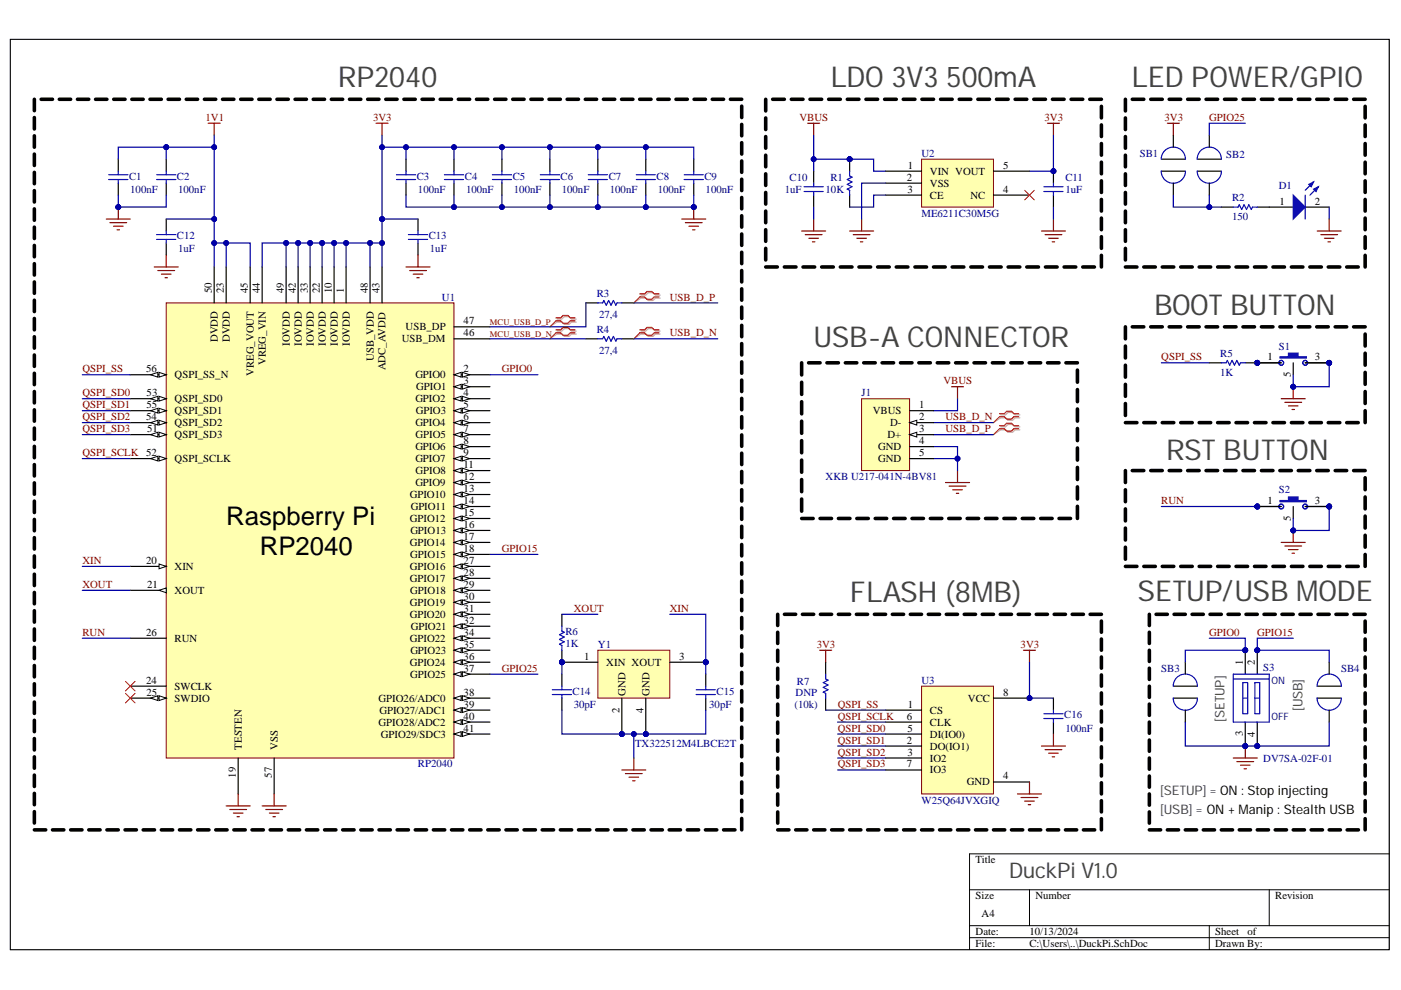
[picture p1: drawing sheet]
<svg xmlns="http://www.w3.org/2000/svg" width="297mm" height="210mm" viewBox="0 0 297 210" stroke-linecap="round" stroke-linejoin="round" font-family="sans-serif">
<defs><g id="words">
<g font-size="6.1" fill="#434343">
<text x="71.6" y="18.5">RP2040</text>
<text x="176" y="18.5">LDO 3V3 500mA</text>
<text x="239.9" y="18.5">LED POWER/GPIO</text>
<text x="244.7" y="66.8">BOOT BUTTON</text>
<text x="172.5" y="73.6">USB-A CONNECTOR</text>
<text x="247.2" y="97.5">RST BUTTON</text>
<text x="180.2" y="127.7">FLASH (8MB)</text>
<text x="241.1" y="127.4">SETUP/USB MODE</text>
</g>
<g font-size="5.5">
<text x="48" y="111.3">Raspberry Pi</text>
<text x="55.1" y="117.6">RP2040</text>
</g>
<text font-size="4.6" fill="#434343" x="213.9" y="186.2">DuckPi V1.0</text>
<g font-size="2.8" fill="#434343">
<text x="259.6" y="153.1" transform="rotate(-90 259.6 153.1)">[SETUP]</text>
<text x="276.2" y="150.8" transform="rotate(-90 276.2 150.8)">[USB]</text>
<text x="246" y="168.5">[SETUP] = ON : Stop injecting</text>
<text x="246" y="172.6">[USB] = ON + Manip : Stealth USB</text>
</g>
<g font-size="2.3" fill="#800000">
<text x="43.6" y="25.6">1V1</text>
<text x="79.1" y="25.6">3V3</text>
<text x="169.5" y="25.6">VBUS</text>
<text x="221.5" y="25.6">3V3</text>
<text x="246.9" y="25.6">3V3</text>
<text x="256.4" y="25.6">GPIO25</text>
<text x="142" y="63.7">USB_D_P</text>
<text x="142" y="71.3">USB_D_N</text>
<text x="246.2" y="76.4">QSPI_SS</text>
<text x="17.5" y="78.9">QSPI_SS</text>
<text x="106.4" y="78.9">GPIO0</text>
<text x="200" y="81.5">VBUS</text>
<text x="17.5" y="84">QSPI_SD0</text>
<text x="17.5" y="86.5">QSPI_SD1</text>
<text x="17.5" y="89.1">QSPI_SD2</text>
<text x="200.5" y="89.1">USB_D_N</text>
<text x="17.5" y="91.7">QSPI_SD3</text>
<text x="200.5" y="91.7">USB_D_P</text>
<text x="17.5" y="96.7">QSPI_SCLK 52</text>
<text x="246.2" y="106.9">RUN</text>
<text x="17.5" y="119.6">XIN</text>
<text x="106.4" y="117">GPIO15</text>
<text x="17.5" y="124.7">XOUT</text>
<text x="121.7" y="129.7">XOUT</text>
<text x="142" y="129.7">XIN</text>
<text x="17.5" y="134.8">RUN</text>
<text x="173.2" y="137.3">3V3</text>
<text x="216.4" y="137.3">3V3</text>
<text x="256.4" y="134.8">GPIO0</text>
<text x="266.6" y="134.8">GPIO15</text>
<text x="106.4" y="142.4">GPIO25</text>
<text x="177.6" y="150">QSPI_SS</text>
<text x="177.6" y="155.1">QSPI_SD0</text>
<text x="177.6" y="152.6">QSPI_SCLK</text>
<text x="177.6" y="157.7">QSPI_SD1</text>
<text x="177.6" y="160.2">QSPI_SD2</text>
<text x="177.6" y="162.7">QSPI_SD3</text>
</g>
<g font-size="2.3">
<text x="192.5" y="35.8">1</text>
<text x="212.7" y="35.8">5</text>
<text x="192.3" y="38.3">2</text>
<text x="192.4" y="40.9">3</text>
<text x="197.2" y="37.1">VIN VOUT</text>
<text x="197.2" y="39.6">VSS</text>
<text x="212.7" y="40.9">4</text>
<text x="197.2" y="42.1">CE</text>
<text x="205.7" y="42.1">NC</text>
<text x="271.3" y="43.4">1</text>
<text x="278.7" y="43.4">2</text>
<text x="44.9" y="62.2" transform="rotate(-90 44.9 62.2)">50</text>
<text x="47.5" y="62.2" transform="rotate(-90 47.5 62.2)">23</text>
<text x="52.5" y="62.2" transform="rotate(-90 52.5 62.2)">45</text>
<text x="55.1" y="62.2" transform="rotate(-90 55.1 62.2)">44</text>
<text x="60.1" y="62.2" transform="rotate(-90 60.1 62.2)">49</text>
<text x="62.7" y="62.2" transform="rotate(-90 62.7 62.2)">42</text>
<text x="65.3" y="62.2" transform="rotate(-90 65.3 62.2)">33</text>
<text x="67.8" y="62.2" transform="rotate(-90 67.8 62.2)">22</text>
<text x="70.3" y="62.2" transform="rotate(-90 70.3 62.2)">10</text>
<text x="72.9" y="62.2" transform="rotate(-90 72.9 62.2)">1</text>
<text x="78" y="62.2" transform="rotate(-90 78 62.2)">48</text>
<text x="80.5" y="62.2" transform="rotate(-90 80.5 62.2)">43</text>
<text x="86" y="70.1">USB_DP</text>
<text x="98.3" y="71.3">46</text>
<text x="98.3" y="68.8">47</text>
<text x="46.2" y="72.6" transform="rotate(-90 46.2 72.6)">DVDD</text>
<text x="48.7" y="72.6" transform="rotate(-90 48.7 72.6)">DVDD</text>
<text x="56.3" y="77.4" transform="rotate(-90 56.3 77.4)">VREG_VIN</text>
<text x="61.4" y="73.3" transform="rotate(-90 61.4 73.3)">IOVDD</text>
<text x="64" y="73.3" transform="rotate(-90 64 73.3)">IOVDD</text>
<text x="66.5" y="73.3" transform="rotate(-90 66.5 73.3)">IOVDD</text>
<text x="69.1" y="73.3" transform="rotate(-90 69.1 73.3)">IOVDD</text>
<text x="71.6" y="73.3" transform="rotate(-90 71.6 73.3)">IOVDD</text>
<text x="74.1" y="73.3" transform="rotate(-90 74.1 73.3)">IOVDD</text>
<text x="79.2" y="76.5" transform="rotate(-90 79.2 76.5)">USB_VDD</text>
<text x="85.2" y="72.6">USB_DM</text>
<text x="268.7" y="76.4">1</text>
<text x="278.7" y="76.4">3</text>
<text x="31" y="78.9">56</text>
<text x="37" y="80.2">QSPI_SS_N</text>
<text x="53.8" y="79.7" transform="rotate(-90 53.8 79.7)">VREG_VOUT</text>
<text x="81.8" y="78.5" transform="rotate(-90 81.8 78.5)">ADC_AVDD</text>
<text x="88.1" y="80.2">GPIO0</text>
<text x="88.2" y="82.7">GPIO1</text>
<text x="98.3" y="78.9">2</text>
<text x="98.3" y="81.5">3</text>
<text x="273.7" y="79.9" transform="rotate(-90 273.7 79.9)">5</text>
<text x="31" y="89.1">54</text>
<text x="31" y="86.5">55</text>
<text x="31.1" y="84">53</text>
<text x="37" y="85.3">QSPI_SD0</text>
<text x="37" y="87.8">QSPI_SD1</text>
<text x="88.1" y="85.3">GPIO2</text>
<text x="88.2" y="87.8">GPIO3</text>
<text x="98.3" y="84">4</text>
<text x="98.3" y="86.5">5</text>
<text x="98.3" y="89.1">6</text>
<text x="185.1" y="87.8">VBUS</text>
<text x="194.9" y="86.5">1</text>
<text x="194.9" y="89.1">2</text>
<text x="31.2" y="91.7">51</text>
<text x="37" y="92.9">QSPI_SD3</text>
<text x="37" y="90.4">QSPI_SD2</text>
<text x="88.1" y="90.4">GPIO4</text>
<text x="88.1" y="95.5">GPIO6</text>
<text x="88.1" y="92.9">GPIO5</text>
<text x="98.3" y="91.7">7</text>
<text x="98.3" y="94.2">8</text>
<text x="186.2" y="95.5">GND</text>
<text x="188.1" y="92.9">D+</text>
<text x="188.7" y="90.4">D-</text>
<text x="194.9" y="91.7">3</text>
<text x="194.9" y="94.2">4</text>
<text x="37" y="98">QSPI_SCLK</text>
<text x="88.1" y="98">GPIO7</text>
<text x="88.1" y="100.5">GPIO8</text>
<text x="98.3" y="96.7">9</text>
<text x="98.3" y="99.3">11</text>
<text x="98.3" y="101.8">12</text>
<text x="186.2" y="98">GND</text>
<text x="194.9" y="96.7">5</text>
<text x="86.9" y="105.6">GPIO10</text>
<text x="88.1" y="103.1">GPIO9</text>
<text x="98.3" y="104.3">13</text>
<text x="98.3" y="106.9">14</text>
<text x="268.7" y="106.9">1</text>
<text x="278.7" y="106.9">3</text>
<text x="86.9" y="110.7">GPIO12</text>
<text x="87" y="113.2">GPIO13</text>
<text x="87.1" y="108.1">GPIO11</text>
<text x="98.3" y="109.4">15</text>
<text x="98.3" y="111.9">16</text>
<text x="273.7" y="110.4" transform="rotate(-90 273.7 110.4)">5</text>
<text x="31" y="119.6">20</text>
<text x="86.9" y="115.8">GPIO14</text>
<text x="87" y="118.3">GPIO15</text>
<text x="98.3" y="114.5">17</text>
<text x="98.3" y="117">18</text>
<text x="98.3" y="119.6">27</text>
<text x="31.2" y="124.7">21</text>
<text x="37" y="120.8">XIN</text>
<text x="37" y="125.9">XOUT</text>
<text x="86.9" y="120.8">GPIO16</text>
<text x="86.9" y="123.4">GPIO17</text>
<text x="87" y="125.9">GPIO18</text>
<text x="98.3" y="122.1">28</text>
<text x="98.3" y="124.7">29</text>
<text x="86.9" y="131">GPIO20</text>
<text x="86.9" y="128.5">GPIO19</text>
<text x="98.3" y="127.2">30</text>
<text x="98.3" y="129.7">31</text>
<text x="31" y="134.8">26</text>
<text x="37" y="136.1">RUN</text>
<text x="86.9" y="136.1">GPIO22</text>
<text x="87.1" y="133.5">GPIO21</text>
<text x="98.3" y="132.3">32</text>
<text x="98.3" y="134.8">34</text>
<text x="98.3" y="137.3">35</text>
<text x="86.9" y="141.1">GPIO24</text>
<text x="87" y="143.7">GPIO25</text>
<text x="87" y="138.6">GPIO23</text>
<text x="98.3" y="139.9">36</text>
<text x="98.3" y="142.4">37</text>
<text x="123.9" y="139.9">1</text>
<text x="128.5" y="141.1">XIN XOUT</text>
<text x="144" y="139.9">3</text>
<text x="263.5" y="140.9" transform="rotate(-90 263.5 140.9)">1</text>
<text x="266.1" y="140.9" transform="rotate(-90 266.1 140.9)">2</text>
<text x="31" y="145">24</text>
<text x="31" y="147.5">25</text>
<text x="37" y="146.2">SWCLK</text>
<text x="37" y="148.8">SWDIO</text>
<text x="80.3" y="148.8">GPIO26/ADC0</text>
<text x="98.3" y="147.5">38</text>
<text x="132.6" y="147.5" transform="rotate(-90 132.6 147.5)">GND</text>
<text x="137.7" y="147.5" transform="rotate(-90 137.7 147.5)">GND</text>
<text x="205.2" y="148.8">VCC</text>
<text x="212.7" y="147.5">8</text>
<text x="80.3" y="153.9">GPIO28/ADC2</text>
<text x="80.5" y="151.3">GPIO27/ADC1</text>
<text x="98.3" y="150">39</text>
<text x="98.3" y="152.6">40</text>
<text x="98.3" y="155.1">41</text>
<text x="131.3" y="151.1" transform="rotate(-90 131.3 151.1)">2</text>
<text x="136.4" y="151.1" transform="rotate(-90 136.4 151.1)">4</text>
<text x="192.3" y="152.6">6</text>
<text x="192.4" y="155.1">5</text>
<text x="192.5" y="150">1</text>
<text x="197.2" y="151.3">CS</text>
<text x="197.2" y="153.9">CLK</text>
<text x="51.3" y="158.9" transform="rotate(-90 51.3 158.9)">TESTEN</text>
<text x="58.9" y="158.9" transform="rotate(-90 58.9 158.9)">VSS</text>
<text x="80.7" y="156.4">GPIO29/SDC3</text>
<text x="192.3" y="157.7">2</text>
<text x="192.4" y="160.2">3</text>
<text x="197.2" y="158.9">DO(IO1)</text>
<text x="197.2" y="156.4">DI(IO0)</text>
<text x="197.2" y="161.5">IO2</text>
<text x="263.5" y="156.1" transform="rotate(-90 263.5 156.1)">3</text>
<text x="266.1" y="156.2" transform="rotate(-90 266.1 156.2)">4</text>
<text x="50" y="164.9" transform="rotate(-90 50 164.9)">19</text>
<text x="57.6" y="164.9" transform="rotate(-90 57.6 164.9)">57</text>
<text x="192.3" y="162.7">7</text>
<text x="197.2" y="164">IO3</text>
<text x="205" y="166.5">GND</text>
<text x="212.7" y="165.3">4</text>
<text x="206.8" y="183.1">Title</text>
<text x="206.8" y="190.7">Size</text>
<text x="219.5" y="190.7">Number</text>
<text x="270.4" y="190.7">Revision</text>
<text x="208.1" y="194.5">A4</text>
<text x="206.8" y="198.3">Date:</text>
<text x="206.8" y="200.8">File:</text>
<text x="218.3" y="198.3">10/13/2024</text>
<text x="218.3" y="200.8">C:\Users\..\DuckPi.SchDoc</text>
<text x="257.6" y="198.3">Sheet</text>
<text x="257.6" y="200.8">Drawn By:</text>
<text x="264.5" y="198.3">of</text>
</g>
<g font-size="2.3" fill="#000080">
<text x="195.4" y="33.2">U2</text>
<text x="241.7" y="33.2">SB1</text>
<text x="260" y="33.5">SB2</text>
<text x="27.4" y="38.1">C1</text>
<text x="27.6" y="40.9">100nF</text>
<text x="37.5" y="38.1">C2</text>
<text x="37.8" y="40.9">100nF</text>
<text x="88.4" y="38.1">C3</text>
<text x="88.6" y="40.9">100nF</text>
<text x="98.6" y="38.1">C4</text>
<text x="98.8" y="40.9">100nF</text>
<text x="108.7" y="38.1">C5</text>
<text x="109" y="40.9">100nF</text>
<text x="118.9" y="38.1">C6</text>
<text x="119.1" y="40.9">100nF</text>
<text x="129.1" y="38.1">C7</text>
<text x="129.3" y="40.9">100nF</text>
<text x="139.2" y="38.1">C8</text>
<text x="139.5" y="40.9">100nF</text>
<text x="149.4" y="38.1">C9</text>
<text x="149.6" y="40.9">100nF</text>
<text x="166.4" y="40.9">1uF</text>
<text x="167.4" y="38.3">C10</text>
<text x="175" y="40.9">10K</text>
<text x="176" y="38.3">R1</text>
<text x="225.9" y="40.9">1uF</text>
<text x="225.9" y="38.3">C11</text>
<text x="271.1" y="40.1">D1</text>
<text x="195.4" y="45.9">ME6211C30M5G</text>
<text x="261.2" y="46.7">150</text>
<text x="261.2" y="42.6">R2</text>
<text x="37.5" y="50.7">C12</text>
<text x="37.8" y="53.5">1uF</text>
<text x="90.9" y="50.7">C13</text>
<text x="91.2" y="53.5">1uF</text>
<text x="93.7" y="63.7">U1</text>
<text x="126.5" y="63">R3</text>
<text x="126.5" y="70.6">R4</text>
<text x="127" y="67.5">27,4</text>
<text x="127" y="75.1">27,4</text>
<text x="258.7" y="75.6">R5</text>
<text x="271.1" y="74.1">S1</text>
<text x="258.7" y="79.7">1K</text>
<text x="182.7" y="84">J1</text>
<text x="175" y="101.8">XKB U217-041N-4BV81</text>
<text x="271.1" y="104.6">S2</text>
<text x="119.9" y="137.1">1K</text>
<text x="119.9" y="134.5">R6</text>
<text x="126.8" y="137.3">Y1</text>
<text x="246.2" y="142.4">SB3</text>
<text x="267.8" y="142.2">S3</text>
<text x="284.3" y="142.4">SB4</text>
<text x="121.4" y="147.3">C14</text>
<text x="151.9" y="147.3">C15</text>
<text x="168.7" y="147.5">DNP</text>
<text x="168.9" y="145.2">R7</text>
<text x="195.4" y="145">U3</text>
<text x="121.7" y="150">30pF</text>
<text x="150.4" y="150">30pF</text>
<text x="168.4" y="150">(10k)</text>
<text x="225.6" y="152.3">C16</text>
<text x="225.9" y="155.1">100nF</text>
<text x="134.6" y="158.4">TX322512M4LBCE2T</text>
<text x="267.8" y="161.5">DV7SA-02F-01</text>
<text x="88.6" y="162.7">RP2040</text>
<text x="195.4" y="170.4">W25Q64JVXGIQ</text>
</g>
<g font-size="2.2" fill="#000080">
<text x="269.6" y="145">ON</text>
<text x="269.6" y="152.6">OFF</text>
</g>
<g font-size="1.8" fill="#800000">
<text x="103.9" y="68.9">MCU_USB_D_P</text>
<text x="103.9" y="71.4">MCU_USB_D_N</text>
</g>
</g></defs>
<path d="M2.2 8.4h292.3v192.9h-292.3zM205.6 188.6h88.9M205.6 196.3h88.9M205.6 198.8h88.9M218.3 188.6v7.7M256.4 196.3v5M269.1 188.6v7.7M294.5 181h-88.9v20.3" fill="none" stroke="#000" stroke-width=".21"/>
<circle cx="218.3" cy="148" r=".51" fill="#000080"/>
<circle cx="218.3" cy="148" r=".51" fill="none" stroke="#000080" stroke-width=".21"/>
<path d="M195.4 145.5h15.2v22.8h-15.2z" fill-rule="evenodd" fill="#ffffb0"/>
<path d="M195.4 145.5h15.2v22.8h-15.2z" fill="none" stroke="#800000" stroke-width=".21"/>
<path d="M187.8 150.6h7.6M187.8 158.2h7.6M187.8 153.1h7.6M187.8 155.6h7.6M210.6 148h7.7M210.6 165.8h7.7" fill="none" stroke="#000" stroke-width=".25"/>
<circle cx="218.3" cy="148" r=".51" fill="#000080"/>
<circle cx="218.3" cy="148" r=".51" fill="none" stroke="#000080" stroke-width=".21"/>
<path d="M187.8 160.7h7.6M187.8 163.3h7.6" fill="none" stroke="#000" stroke-width=".25"/>
<path d="M35.2 64.2h61.1v96.5h-61.1z" fill-rule="evenodd" fill="#ffffb0"/>
<path d="M35.2 64.2h61.1v96.5h-61.1z" fill="none" stroke="#800000" stroke-width=".21"/>
<path d="M73.4 56.6v7.6M96.3 79.5h7.6" fill="none" stroke="#000" stroke-width=".25"/>
<path d="M96.3 79.5l1.5-.6v1.1z" fill="#f8fcff"/>
<path d="M96.3 79.5l1.5-.6v1.1z" fill="none" stroke="#000" stroke-width=".21"/>
<path d="M98 78.9l1.6 .6-1.6 .5z" fill="#f8fcff"/>
<path d="M98 78.9l1.6 .6-1.6 .5z" fill="none" stroke="#000" stroke-width=".21"/>
<path d="M96.3 82h7.6" fill="none" stroke="#000" stroke-width=".25"/>
<path d="M96.3 82l1.5-.5v1z" fill="#f8fcff"/>
<path d="M96.3 82l1.5-.5v1z" fill="none" stroke="#000" stroke-width=".21"/>
<path d="M98 81.5l1.6 .5-1.6 .5z" fill="#f8fcff"/>
<path d="M98 81.5l1.6 .5-1.6 .5z" fill="none" stroke="#000" stroke-width=".21"/>
<path d="M96.3 84.5h7.6" fill="none" stroke="#000" stroke-width=".25"/>
<path d="M96.3 84.5l1.5-.5v1z" fill="#f8fcff"/>
<path d="M96.3 84.5l1.5-.5v1z" fill="none" stroke="#000" stroke-width=".21"/>
<path d="M98 84l1.6 .5-1.6 .5z" fill="#f8fcff"/>
<path d="M98 84l1.6 .5-1.6 .5z" fill="none" stroke="#000" stroke-width=".21"/>
<path d="M96.3 87.1h7.6" fill="none" stroke="#000" stroke-width=".25"/>
<path d="M96.3 87.1l1.5-.5v1z" fill="#f8fcff"/>
<path d="M96.3 87.1l1.5-.5v1z" fill="none" stroke="#000" stroke-width=".21"/>
<path d="M98 86.6l1.6 .5-1.6 .5z" fill="#f8fcff"/>
<path d="M98 86.6l1.6 .5-1.6 .5z" fill="none" stroke="#000" stroke-width=".21"/>
<path d="M96.3 89.6h7.6" fill="none" stroke="#000" stroke-width=".25"/>
<path d="M96.3 89.6l1.5-.5v1z" fill="#f8fcff"/>
<path d="M96.3 89.6l1.5-.5v1z" fill="none" stroke="#000" stroke-width=".21"/>
<path d="M98 89.1l1.6 .5-1.6 .5z" fill="#f8fcff"/>
<path d="M98 89.1l1.6 .5-1.6 .5z" fill="none" stroke="#000" stroke-width=".21"/>
<path d="M96.3 92.2h7.6" fill="none" stroke="#000" stroke-width=".25"/>
<path d="M96.3 92.2l1.5-.6v1.1z" fill="#f8fcff"/>
<path d="M96.3 92.2l1.5-.6v1.1z" fill="none" stroke="#000" stroke-width=".21"/>
<path d="M98 91.6l1.6 .6-1.6 .5z" fill="#f8fcff"/>
<path d="M98 91.6l1.6 .6-1.6 .5z" fill="none" stroke="#000" stroke-width=".21"/>
<path d="M96.3 94.7h7.6" fill="none" stroke="#000" stroke-width=".25"/>
<path d="M96.3 94.7l1.5-.5v1z" fill="#f8fcff"/>
<path d="M96.3 94.7l1.5-.5v1z" fill="none" stroke="#000" stroke-width=".21"/>
<path d="M98 94.2l1.6 .5-1.6 .5z" fill="#f8fcff"/>
<path d="M98 94.2l1.6 .5-1.6 .5z" fill="none" stroke="#000" stroke-width=".21"/>
<path d="M96.3 97.2h7.6" fill="none" stroke="#000" stroke-width=".25"/>
<path d="M96.3 97.2l1.5-.5v1z" fill="#f8fcff"/>
<path d="M96.3 97.2l1.5-.5v1z" fill="none" stroke="#000" stroke-width=".21"/>
<path d="M98 96.7l1.6 .5-1.6 .5z" fill="#f8fcff"/>
<path d="M98 96.7l1.6 .5-1.6 .5z" fill="none" stroke="#000" stroke-width=".21"/>
<path d="M70.8 56.6v7.6M96.3 99.8h7.6" fill="none" stroke="#000" stroke-width=".25"/>
<path d="M96.3 99.8l1.5-.5v1z" fill="#f8fcff"/>
<path d="M96.3 99.8l1.5-.5v1z" fill="none" stroke="#000" stroke-width=".21"/>
<path d="M98 99.3l1.6 .5-1.6 .5z" fill="#f8fcff"/>
<path d="M98 99.3l1.6 .5-1.6 .5z" fill="none" stroke="#000" stroke-width=".21"/>
<path d="M96.3 102.3h7.6" fill="none" stroke="#000" stroke-width=".25"/>
<path d="M96.3 102.3l1.5-.5v1z" fill="#f8fcff"/>
<path d="M96.3 102.3l1.5-.5v1z" fill="none" stroke="#000" stroke-width=".21"/>
<path d="M98 101.8l1.6 .5-1.6 .5z" fill="#f8fcff"/>
<path d="M98 101.8l1.6 .5-1.6 .5z" fill="none" stroke="#000" stroke-width=".21"/>
<path d="M96.3 104.8h7.6" fill="none" stroke="#000" stroke-width=".25"/>
<path d="M96.3 104.8l1.5-.5v1.1z" fill="#f8fcff"/>
<path d="M96.3 104.8l1.5-.5v1.1z" fill="none" stroke="#000" stroke-width=".21"/>
<path d="M98 104.3l1.6 .5-1.6 .6z" fill="#f8fcff"/>
<path d="M98 104.3l1.6 .5-1.6 .6z" fill="none" stroke="#000" stroke-width=".21"/>
<path d="M96.3 107.4h7.6" fill="none" stroke="#000" stroke-width=".25"/>
<path d="M96.3 107.4l1.5-.5v1z" fill="#f8fcff"/>
<path d="M96.3 107.4l1.5-.5v1z" fill="none" stroke="#000" stroke-width=".21"/>
<path d="M98 106.9l1.6 .5-1.6 .5z" fill="#f8fcff"/>
<path d="M98 106.9l1.6 .5-1.6 .5z" fill="none" stroke="#000" stroke-width=".21"/>
<path d="M96.3 109.9h7.6" fill="none" stroke="#000" stroke-width=".25"/>
<path d="M96.3 109.9l1.5-.5v1z" fill="#f8fcff"/>
<path d="M96.3 109.9l1.5-.5v1z" fill="none" stroke="#000" stroke-width=".21"/>
<path d="M98 109.4l1.6 .5-1.6 .5z" fill="#f8fcff"/>
<path d="M98 109.4l1.6 .5-1.6 .5z" fill="none" stroke="#000" stroke-width=".21"/>
<path d="M96.3 112.5h7.6" fill="none" stroke="#000" stroke-width=".25"/>
<path d="M96.3 112.5l1.5-.5v1z" fill="#f8fcff"/>
<path d="M96.3 112.5l1.5-.5v1z" fill="none" stroke="#000" stroke-width=".21"/>
<path d="M98 112l1.6 .5-1.6 .5z" fill="#f8fcff"/>
<path d="M98 112l1.6 .5-1.6 .5z" fill="none" stroke="#000" stroke-width=".21"/>
<path d="M96.3 115h7.6" fill="none" stroke="#000" stroke-width=".25"/>
<path d="M96.3 115l1.5-.5v1z" fill="#f8fcff"/>
<path d="M96.3 115l1.5-.5v1z" fill="none" stroke="#000" stroke-width=".21"/>
<path d="M98 114.5l1.6 .5-1.6 .5z" fill="#f8fcff"/>
<path d="M98 114.5l1.6 .5-1.6 .5z" fill="none" stroke="#000" stroke-width=".21"/>
<path d="M96.3 117.5h7.6" fill="none" stroke="#000" stroke-width=".25"/>
<path d="M96.3 117.5l1.5-.5v1.1z" fill="#f8fcff"/>
<path d="M96.3 117.5l1.5-.5v1.1z" fill="none" stroke="#000" stroke-width=".21"/>
<path d="M98 117l1.6 .5-1.6 .6z" fill="#f8fcff"/>
<path d="M98 117l1.6 .5-1.6 .6z" fill="none" stroke="#000" stroke-width=".21"/>
<path d="M27.6 120.1h7.6M50.5 160.7v7.6" fill="none" stroke="#000" stroke-width=".25"/>
<path d="M33.7 119.6l1.5 .5-1.5 .5z" fill="#f8fcff"/>
<path d="M33.7 119.6l1.5 .5-1.5 .5z" fill="none" stroke="#000" stroke-width=".21"/>
<path d="M27.6 125.2h7.6" fill="none" stroke="#000" stroke-width=".25"/>
<path d="M33.7 125.2l1.5-.5v1z" fill="#f8fcff"/>
<path d="M33.7 125.2l1.5-.5v1z" fill="none" stroke="#000" stroke-width=".21"/>
<path d="M48 56.6v7.6M68.3 56.6v7.6M27.6 145.5h7.6M27.6 148h7.6" fill="none" stroke="#000" stroke-width=".25"/>
<path d="M33.7 147.5l1.5 .5-1.5 .5z" fill="#f8fcff"/>
<path d="M33.7 147.5l1.5 .5-1.5 .5z" fill="none" stroke="#000" stroke-width=".21"/>
<path d="M31.9 148l1.6-.5v1z" fill="#f8fcff"/>
<path d="M31.9 148l1.6-.5v1z" fill="none" stroke="#000" stroke-width=".21"/>
<path d="M27.6 135.3h7.6M96.3 120.1h7.6" fill="none" stroke="#000" stroke-width=".25"/>
<path d="M96.3 120.1l1.5-.5v1z" fill="#f8fcff"/>
<path d="M96.3 120.1l1.5-.5v1z" fill="none" stroke="#000" stroke-width=".21"/>
<path d="M98 119.6l1.6 .5-1.6 .5z" fill="#f8fcff"/>
<path d="M98 119.6l1.6 .5-1.6 .5z" fill="none" stroke="#000" stroke-width=".21"/>
<path d="M96.3 122.6h7.6" fill="none" stroke="#000" stroke-width=".25"/>
<path d="M96.3 122.6l1.5-.5v1z" fill="#f8fcff"/>
<path d="M96.3 122.6l1.5-.5v1z" fill="none" stroke="#000" stroke-width=".21"/>
<path d="M98 122.1l1.6 .5-1.6 .5z" fill="#f8fcff"/>
<path d="M98 122.1l1.6 .5-1.6 .5z" fill="none" stroke="#000" stroke-width=".21"/>
<path d="M96.3 125.2h7.6" fill="none" stroke="#000" stroke-width=".25"/>
<path d="M96.3 125.2l1.5-.5v1z" fill="#f8fcff"/>
<path d="M96.3 125.2l1.5-.5v1z" fill="none" stroke="#000" stroke-width=".21"/>
<path d="M98 124.7l1.6 .5-1.6 .5z" fill="#f8fcff"/>
<path d="M98 124.7l1.6 .5-1.6 .5z" fill="none" stroke="#000" stroke-width=".21"/>
<path d="M96.3 127.7h7.6" fill="none" stroke="#000" stroke-width=".25"/>
<path d="M96.3 127.7l1.5-.5v1z" fill="#f8fcff"/>
<path d="M96.3 127.7l1.5-.5v1z" fill="none" stroke="#000" stroke-width=".21"/>
<path d="M98 127.2l1.6 .5-1.6 .5z" fill="#f8fcff"/>
<path d="M98 127.2l1.6 .5-1.6 .5z" fill="none" stroke="#000" stroke-width=".21"/>
<path d="M96.3 130.2h7.6" fill="none" stroke="#000" stroke-width=".25"/>
<path d="M96.3 130.2l1.5-.5v1.1z" fill="#f8fcff"/>
<path d="M96.3 130.2l1.5-.5v1.1z" fill="none" stroke="#000" stroke-width=".21"/>
<path d="M98 129.7l1.6 .5-1.6 .6z" fill="#f8fcff"/>
<path d="M98 129.7l1.6 .5-1.6 .6z" fill="none" stroke="#000" stroke-width=".21"/>
<path d="M96.3 132.8h7.6" fill="none" stroke="#000" stroke-width=".25"/>
<path d="M96.3 132.8l1.5-.5v1z" fill="#f8fcff"/>
<path d="M96.3 132.8l1.5-.5v1z" fill="none" stroke="#000" stroke-width=".21"/>
<path d="M98 132.3l1.6 .5-1.6 .5z" fill="#f8fcff"/>
<path d="M98 132.3l1.6 .5-1.6 .5z" fill="none" stroke="#000" stroke-width=".21"/>
<path d="M65.7 56.6v7.6M96.3 135.3h7.6" fill="none" stroke="#000" stroke-width=".25"/>
<path d="M96.3 135.3l1.5-.5v1z" fill="#f8fcff"/>
<path d="M96.3 135.3l1.5-.5v1z" fill="none" stroke="#000" stroke-width=".21"/>
<path d="M98 134.8l1.6 .5-1.6 .5z" fill="#f8fcff"/>
<path d="M98 134.8l1.6 .5-1.6 .5z" fill="none" stroke="#000" stroke-width=".21"/>
<path d="M96.3 137.9h7.6" fill="none" stroke="#000" stroke-width=".25"/>
<path d="M96.3 137.9l1.5-.5v1z" fill="#f8fcff"/>
<path d="M96.3 137.9l1.5-.5v1z" fill="none" stroke="#000" stroke-width=".21"/>
<path d="M98 137.4l1.6 .5-1.6 .5z" fill="#f8fcff"/>
<path d="M98 137.4l1.6 .5-1.6 .5z" fill="none" stroke="#000" stroke-width=".21"/>
<path d="M96.3 140.4h7.6" fill="none" stroke="#000" stroke-width=".25"/>
<path d="M96.3 140.4l1.5-.5v1z" fill="#f8fcff"/>
<path d="M96.3 140.4l1.5-.5v1z" fill="none" stroke="#000" stroke-width=".21"/>
<path d="M98 139.9l1.6 .5-1.6 .5z" fill="#f8fcff"/>
<path d="M98 139.9l1.6 .5-1.6 .5z" fill="none" stroke="#000" stroke-width=".21"/>
<path d="M96.3 142.9h7.6" fill="none" stroke="#000" stroke-width=".25"/>
<path d="M96.3 142.9l1.5-.5v1z" fill="#f8fcff"/>
<path d="M96.3 142.9l1.5-.5v1z" fill="none" stroke="#000" stroke-width=".21"/>
<path d="M98 142.4l1.6 .5-1.6 .5z" fill="#f8fcff"/>
<path d="M98 142.4l1.6 .5-1.6 .5z" fill="none" stroke="#000" stroke-width=".21"/>
<path d="M96.3 148h7.6" fill="none" stroke="#000" stroke-width=".25"/>
<path d="M96.3 148l1.5-.5v1z" fill="#f8fcff"/>
<path d="M96.3 148l1.5-.5v1z" fill="none" stroke="#000" stroke-width=".21"/>
<path d="M98 147.5l1.6 .5-1.6 .5z" fill="#f8fcff"/>
<path d="M98 147.5l1.6 .5-1.6 .5z" fill="none" stroke="#000" stroke-width=".21"/>
<path d="M96.3 150.6h7.6" fill="none" stroke="#000" stroke-width=".25"/>
<path d="M96.3 150.6l1.5-.6v1.1z" fill="#f8fcff"/>
<path d="M96.3 150.6l1.5-.6v1.1z" fill="none" stroke="#000" stroke-width=".21"/>
<path d="M98 150l1.6 .6-1.6 .5z" fill="#f8fcff"/>
<path d="M98 150l1.6 .6-1.6 .5z" fill="none" stroke="#000" stroke-width=".21"/>
<path d="M96.3 153.1h7.6" fill="none" stroke="#000" stroke-width=".25"/>
<path d="M96.3 153.1l1.5-.5v1z" fill="#f8fcff"/>
<path d="M96.3 153.1l1.5-.5v1z" fill="none" stroke="#000" stroke-width=".21"/>
<path d="M98 152.6l1.6 .5-1.6 .5z" fill="#f8fcff"/>
<path d="M98 152.6l1.6 .5-1.6 .5z" fill="none" stroke="#000" stroke-width=".21"/>
<path d="M96.3 155.6h7.6" fill="none" stroke="#000" stroke-width=".25"/>
<path d="M96.3 155.6l1.5-.5v1z" fill="#f8fcff"/>
<path d="M96.3 155.6l1.5-.5v1z" fill="none" stroke="#000" stroke-width=".21"/>
<path d="M98 155.1l1.6 .5-1.6 .5z" fill="#f8fcff"/>
<path d="M98 155.1l1.6 .5-1.6 .5z" fill="none" stroke="#000" stroke-width=".21"/>
<path d="M45.4 56.6v7.6M53 56.6v7.6M55.6 56.6v7.6M60.7 56.6v7.6M63.2 56.6v7.6M78.5 56.6v7.6M81 56.6v7.6M96.3 71.8h7.6M96.3 69.3h7.6M27.6 92.2h7.6" fill="none" stroke="#000" stroke-width=".25"/>
<path d="M33.7 91.6l1.5 .6-1.5 .5z" fill="#f8fcff"/>
<path d="M33.7 91.6l1.5 .6-1.5 .5z" fill="none" stroke="#000" stroke-width=".21"/>
<path d="M31.9 92.2l1.6-.6v1.1z" fill="#f8fcff"/>
<path d="M31.9 92.2l1.6-.6v1.1z" fill="none" stroke="#000" stroke-width=".21"/>
<path d="M27.6 97.2h7.6" fill="none" stroke="#000" stroke-width=".25"/>
<path d="M33.7 96.7l1.5 .5-1.5 .5z" fill="#f8fcff"/>
<path d="M33.7 96.7l1.5 .5-1.5 .5z" fill="none" stroke="#000" stroke-width=".21"/>
<path d="M31.9 97.2l1.6-.5v1z" fill="#f8fcff"/>
<path d="M31.9 97.2l1.6-.5v1z" fill="none" stroke="#000" stroke-width=".21"/>
<path d="M27.6 84.5h7.6" fill="none" stroke="#000" stroke-width=".25"/>
<path d="M33.7 84l1.5 .5-1.5 .5z" fill="#f8fcff"/>
<path d="M33.7 84l1.5 .5-1.5 .5z" fill="none" stroke="#000" stroke-width=".21"/>
<path d="M31.9 84.5l1.6-.5v1z" fill="#f8fcff"/>
<path d="M31.9 84.5l1.6-.5v1z" fill="none" stroke="#000" stroke-width=".21"/>
<path d="M27.6 89.6h7.6" fill="none" stroke="#000" stroke-width=".25"/>
<path d="M33.7 89.1l1.5 .5-1.5 .5z" fill="#f8fcff"/>
<path d="M33.7 89.1l1.5 .5-1.5 .5z" fill="none" stroke="#000" stroke-width=".21"/>
<path d="M31.9 89.6l1.6-.5v1z" fill="#f8fcff"/>
<path d="M31.9 89.6l1.6-.5v1z" fill="none" stroke="#000" stroke-width=".21"/>
<path d="M27.6 87.1h7.6" fill="none" stroke="#000" stroke-width=".25"/>
<path d="M33.7 86.6l1.5 .5-1.5 .5z" fill="#f8fcff"/>
<path d="M33.7 86.6l1.5 .5-1.5 .5z" fill="none" stroke="#000" stroke-width=".21"/>
<path d="M31.9 87.1l1.6-.5v1z" fill="#f8fcff"/>
<path d="M31.9 87.1l1.6-.5v1z" fill="none" stroke="#000" stroke-width=".21"/>
<path d="M27.6 79.5h7.6" fill="none" stroke="#000" stroke-width=".25"/>
<path d="M33.7 78.9l1.5 .6-1.5 .5z" fill="#f8fcff"/>
<path d="M33.7 78.9l1.5 .6-1.5 .5z" fill="none" stroke="#000" stroke-width=".21"/>
<path d="M31.9 79.5l1.6-.6v1.1z" fill="#f8fcff"/>
<path d="M31.9 79.5l1.6-.6v1.1z" fill="none" stroke="#000" stroke-width=".21"/>
<path d="M58.1 160.7v7.6" fill="none" stroke="#000" stroke-width=".25"/>
<path d="M195.4 33.7h15.2v10.2h-15.2z" fill-rule="evenodd" fill="#ffffb0"/>
<path d="M195.4 33.7h15.2v10.2h-15.2z" fill="none" stroke="#800000" stroke-width=".21"/>
<path d="M187.8 36.3h7.6M187.8 38.8h7.6M210.6 36.3h7.7M187.8 41.4h7.6M210.6 41.4h7.7" fill="none" stroke="#000" stroke-width=".25"/>
<circle cx="266.6" cy="76.9" r=".51" fill="#000080"/>
<circle cx="266.6" cy="76.9" r=".51" fill="none" stroke="#000080" stroke-width=".21"/>
<circle cx="281.8" cy="76.9" r=".51" fill="#000080"/>
<circle cx="281.8" cy="76.9" r=".51" fill="none" stroke="#000080" stroke-width=".21"/>
<circle cx="266.6" cy="76.9" r=".51" fill="#000080"/>
<circle cx="266.6" cy="76.9" r=".51" fill="none" stroke="#000080" stroke-width=".21"/>
<circle cx="281.8" cy="76.9" r=".51" fill="#000080"/>
<circle cx="281.8" cy="76.9" r=".51" fill="none" stroke="#000080" stroke-width=".21"/>
<path d="M266.6 76.9h5" fill="none" stroke="#000" stroke-width=".25"/>
<circle cx="266.6" cy="76.9" r=".51" fill="#000080"/>
<circle cx="266.6" cy="76.9" r=".51" fill="none" stroke="#000080" stroke-width=".21"/>
<path d="M276.7 76.9h5.1" fill="none" stroke="#000" stroke-width=".25"/>
<circle cx="281.8" cy="76.9" r=".51" fill="#000080"/>
<circle cx="281.8" cy="76.9" r=".51" fill="none" stroke="#000080" stroke-width=".21"/>
<g fill="none" stroke="#00f" stroke-width=".25">
<circle cx="271.6" cy="76.9" r=".51"/>
<circle cx="276.7" cy="76.9" r=".51"/>
</g>
<path d="M271.4 75.6h1.8v-.7h2v.7h1.8v.3h-5.6z" fill-rule="evenodd" fill="#00f"/>
<path d="M271.4 75.6h1.8v-.7h2v.7h1.8v.3h-5.6z" fill="none" stroke="#00f" stroke-width=".25"/>
<path d="M266.6 76.9h5" fill="none" stroke="#000" stroke-width=".25"/>
<circle cx="266.6" cy="76.9" r=".51" fill="#000080"/>
<circle cx="266.6" cy="76.9" r=".51" fill="none" stroke="#000080" stroke-width=".21"/>
<path d="M276.7 76.9h5.1" fill="none" stroke="#000" stroke-width=".25"/>
<circle cx="281.8" cy="76.9" r=".51" fill="#000080"/>
<circle cx="281.8" cy="76.9" r=".51" fill="none" stroke="#000080" stroke-width=".21"/>
<g fill="none" stroke="#000" stroke-width=".25">
<path d="M86.1 33.7v2.6M86.1 38.8v2.6M96.3 33.7v2.6M96.3 38.8v2.6M106.4 33.7v2.6M106.4 38.8v2.6M116.6 33.7v2.6M116.6 38.8v2.6M126.8 33.7v2.6M126.8 38.8v2.6M136.9 33.7v2.6M136.9 38.8v2.6"/>
<path d="M147.1 33.7v2.6M147.1 38.8v2.6M88.6 46.4v2.6M88.6 51.5v2.6M274.2 76.9v2.6"/>
</g>
<g fill="none" stroke="#00f" stroke-width=".25">
<path d="M84.1 37.1h4M84.1 38.1h4M86.1 36.3v.7M86.1 38.1v.7M94.2 37.1h4.1M94.2 38.1h4.1M96.3 36.3v.8M96.3 38.1v.7M104.4 37.1h4.1M104.4 38.1h4.1M106.4 36.3v.8M106.4 38.1v.7"/>
<path d="M114.6 37.1h4M114.6 38.1h4M116.6 36.3v.8M116.6 38.1v.7M124.7 37.1h4.1M124.7 38.1h4.1M126.8 36.3v.8M126.8 38.1v.7M134.9 37.1h4.1M134.9 38.1h4.1M136.9 36.3v.8M136.9 38.1v.7"/>
<path d="M145.1 37.1h4M145.1 38.1h4M147.1 36.3v.8M147.1 38.1v.7M86.6 49.7h4.1M86.6 50.8h4.1M88.6 49v.7M88.6 50.8v.7"/>
</g>
<path d="M86.1 56.6h5.1M86.8 57.4h3.6M87.6 58.1h2M88.4 58.9h.5M88.6 54.1v2.5M144.6 46.4h5M145.3 47.2h3.6M146.1 48h2M146.8 48.7h.5M147.1 43.9v2.5" fill="none" stroke="#800000" stroke-width=".25"/>
<circle cx="147.1" cy="43.9" r=".51" fill="#000080"/>
<circle cx="147.1" cy="43.9" r=".51" fill="none" stroke="#000080" stroke-width=".21"/>
<g fill="none" stroke="#800000" stroke-width=".25">
<path d="M44.1 26.1h2.6M45.4 26.1v2.6M79.7 26.1h2.6M81 26.1v2.6M22.5 46.4h5.1M23.3 47.2h3.6M24.1 48h2M24.8 48.7h.5M25.1 43.9v2.5M32.7 56.6h5.1M33.5 57.4h3.5M34.2 58.1h2.1"/>
<path d="M35 58.9h.5M35.2 54.1v2.5"/>
</g>
<path d="M25.1 33.7v2.6M25.1 38.8v2.6M35.2 33.7v2.6M35.2 38.8v2.6M35.2 46.4v2.6M35.2 51.5v2.6" fill="none" stroke="#000" stroke-width=".25"/>
<path d="M23 37h4.1M23 38.1h4.1M25.1 36.3v.7M25.1 38.1v.7M33.2 37h4.1M33.2 38.1h4.1M35.2 36.3v.7M35.2 38.1v.7M33.2 49.7h4.1M33.2 50.8h4.1M35.2 49v.7M35.2 50.8v.7" fill="none" stroke="#00f" stroke-width=".25"/>
<circle cx="25.1" cy="43.9" r=".51" fill="#000080"/>
<circle cx="25.1" cy="43.9" r=".51" fill="none" stroke="#000080" stroke-width=".21"/>
<path d="M124.2 71.8h2.6M124.2 64.2h2.6M131.8 71.8h2.6M131.8 64.2h2.6M223.3 148v2.6M223.3 153.1v2.5" fill="none" stroke="#000" stroke-width=".25"/>
<path d="M126.8 71.8h1l.2-.5 .5 1 .5-1 .6 1 .5-1 .5 1 .2-.5h1M126.8 64.2h1l.2-.5 .5 1 .5-1 .6 1 .5-1 .5 1 .2-.5h1M221.3 151.3h4.1M221.3 152.3h4.1M223.3 150.6v.7M223.3 152.3v.8" fill="none" stroke="#00f" stroke-width=".25"/>
<g fill="none" stroke="#800000" stroke-width=".25">
<path d="M271.6 84.5h5.1M272.4 85.3h3.6M273.2 86.1h2M273.9 86.8h.5M274.2 82v2.5M217 137.9h2.5M218.3 137.9v2.5M220.8 158.2h5.1M221.6 158.9h3.5M222.3 159.7h2.1M223.3 155.6v2.6M48 170.9h5"/>
<path d="M48.7 171.6h3.6M49.5 172.4h2M50.3 173.2h.5M50.5 168.3v2.6M55.6 170.9h5.1M56.3 171.6h3.6M57.1 172.4h2M57.9 173.2h.5M58.1 168.3v2.6M215.7 168.3h5.1M216.5 169.1h3.5M217.2 169.9h2.1"/>
<path d="M218 170.6h.5M218.3 165.8v2.5M223.1 160.5h.5"/>
</g>
<path d="M26.6 144.5l2 2M26.6 147l2 2M28.6 144.5l-2 2M28.6 147l-2 2" fill="none" stroke="#f00" stroke-width=".21"/>
<circle cx="274.2" cy="82" r=".51" fill="#000080"/>
<circle cx="274.2" cy="82" r=".51" fill="none" stroke="#000080" stroke-width=".21"/>
<path d="M175.1 140.4v2.5M175.1 148v2.6" fill="none" stroke="#000" stroke-width=".25"/>
<path d="M175.1 142.9v1.1l.5 .2-1.1 .5 1.1 .5-1.1 .5 1.1 .5-1.1 .6 .6 .2v1" fill="none" stroke="#00f" stroke-width=".25"/>
<path d="M173.8 137.9h2.5M175.1 137.9v2.5" fill="none" stroke="#800000" stroke-width=".25"/>
<circle cx="266.6" cy="76.9" r=".51" fill="#000080"/>
<circle cx="266.6" cy="76.9" r=".51" fill="none" stroke="#000080" stroke-width=".21"/>
<path d="M256.4 76.9h2.5M264 76.9h2.6" fill="none" stroke="#000" stroke-width=".25"/>
<circle cx="266.6" cy="76.9" r=".51" fill="#000080"/>
<circle cx="266.6" cy="76.9" r=".51" fill="none" stroke="#000080" stroke-width=".21"/>
<path d="M258.9 76.9h1.1l.2-.5 .5 1 .5-1 .5 1 .5-1 .5 1 .3-.5h1" fill="none" stroke="#00f" stroke-width=".25"/>
<g fill="none" stroke="#000" stroke-width=".76">
<path d="M170 76.9v2.6M171.4 76.9h2.5M175.3 76.9h2.5M179.2 76.9h2.5M183.1 76.9h2.5M187 76.9h2.5M190.9 76.9h2.5M194.8 76.9h2.4M198.7 76.9h2.5M202.6 76.9h2.5M206.5 76.9h2.4M210.4 76.9h2.4"/>
<path d="M214.3 76.9h2.4M218.2 76.9h2.4M222.1 76.9h2.4M226 76.9h2.4M228.4 78.5v2.5M238.6 69.3v2.5M238.6 73.4v2.5M238.6 77.4v2.6M240.1 69.3h2.4M244 69.3h2.4M247.9 69.3h2.4M251.8 69.3h2.4"/>
<path d="M255.7 69.3h2.5M259.6 69.3h2.5M263.5 69.3h2.5M267.4 69.3h2.5M271.4 69.3h2.4M275.3 69.3h2.4M279.2 69.3h2.4M283.1 69.3h2.4M287 69.3h2.4M289.4 70.8v2.6M289.4 74.9v2.5M289.4 79v2.5"/>
<path d="M170 81v2.6M170 85.2v2.5M170 89.3v2.6M170 93.4v2.6M170 97.6v2.5M228.4 82.6v2.6M228.4 86.7v2.6M228.4 90.8v2.6M228.4 95v2.6M228.4 99.1v2.6M238.6 81.5v2.5M238.6 85.6v2.5"/>
<path d="M238.6 89.6h2.5M242.5 89.6h2.5M246.4 89.6h2.5M250.3 89.6h2.5M254.2 89.6h2.5M258.2 89.6h2.4M262.1 89.6h2.4M266 89.6h2.4M269.9 89.6h2.4M273.8 89.6h2.4M277.7 89.6h2.5M281.6 89.6h2.5"/>
<path d="M285.5 89.6h2.5M289.4 83v2.6M289.4 87.1v2.5M170 101.7v2.6M170 105.8v2.6M170 109.9h2.4M173.9 109.9h2.4M177.8 109.9h2.4M181.7 109.9h2.4M185.6 109.9h2.4M189.5 109.9h2.4M193.4 109.9h2.4"/>
<path d="M197.2 109.9h2.5M201.2 109.9h2.4M205.1 109.9h2.4M208.9 109.9h2.5M212.8 109.9h2.5M216.7 109.9h2.5M220.6 109.9h2.5M224.5 109.9h2.5M228.4 103.2v2.6M228.4 107.3v2.6M164.9 130.2v2.4M164.9 134.1v2.3"/>
<path d="M164.9 137.9v2.3M166.3 130.2h2.4M170.1 130.3h2.4M173.9 130.3h2.4M177.7 130.3h2.4M181.6 130.3h2.3M185.4 130.3h2.4M189.2 130.3h2.4M193 130.3h2.4M196.8 130.3h2.4M200.6 130.3h2.4M204.4 130.3h2.4"/>
<path d="M208.3 130.3h2.3M212.1 130.3h2.4M215.9 130.3h2.4M219.7 130.3h2.4M223.5 130.3h2.4M227.3 130.3h2.4M231.1 130.3h2.4M233.5 131.7v2.4M233.5 135.5v2.4M233.5 139.3v2.4M164.9 141.7v2.4M164.9 145.5v2.4"/>
<path d="M164.9 149.3v2.4M164.9 153.1v2.4M164.9 156.9v2.4M233.5 143.1v2.4M233.5 146.9v2.4M233.5 150.7v2.4M233.5 154.5v2.4M233.5 158.3v2.4M164.9 160.7v2.4M164.9 164.5v2.4M164.9 168.3v2.4M164.9 172.1v2.4"/>
<path d="M164.9 176h2.4M168.7 176h2.4M172.5 176h2.4M176.3 176h2.4M180.1 176h2.4M183.9 176h2.4M187.8 176h2.3M191.6 176h2.4M195.4 176h2.4M199.2 176h2.4M203 176h2.4M206.8 176h2.4"/>
<path d="M210.6 176h2.4M214.5 176h2.3M218.3 176h2.4M222.1 176h2.4M225.9 176h2.4M229.7 176h2.4M233.5 162.1v2.4M233.5 166v2.3M233.5 169.8v2.3M233.5 173.6v2.4"/>
</g>
<g fill="none" stroke="#800000" stroke-width=".25">
<path d="M171.2 26.1h2.6M172.5 26.1v2.6M222.1 26.1h2.5M223.3 26.1v2.6M180.1 49h5.1M180.9 49.8h3.6M181.7 50.5h2M182.4 51.3h.5M182.7 46.4v2.6M201.7 82h2.6M203 82v2.5M203 99.8v2.5"/>
<path d="M200.5 102.3h5.1M201.2 103.1h3.6M202 103.8h2M202.8 104.6h.5"/>
</g>
<path d="M212.2 88h1l.5-.5h1l.5 .5h1M212.2 88.6h1l.5 .5h1l.5-.5h1M212.2 90.5h1l.5-.5h1l.5 .5h1M212.2 91.1h1l.5 .6h1l.5-.6h1" fill="none" stroke="#d0a3a3" stroke-width=".25"/>
<path d="M212.2 88.6l-1.6 1M212.2 91.1l-1.6 1.1" fill="none" stroke="#d0a3a3" stroke-width=".21"/>
<path d="M211.9 87.7h1l.5-.5h1.1l.5 .5h1M211.9 88.3h1l.5 .6h1.1l.5-.6h1M211.9 90.3h1l.5-.6h1.1l.5 .6h1M211.9 90.9h1l.5 .5h1.1l.5-.5h1" fill="none" stroke="#f00" stroke-width=".25"/>
<path d="M217.2 40.4l2.1 2M219.3 40.4l-2.1 2M211.9 88.3l-1.3 1.3M211.9 90.9l-1.3 1.3" fill="none" stroke="#f00" stroke-width=".21"/>
<circle cx="180.1" cy="33.7" r=".51" fill="#000080"/>
<circle cx="180.1" cy="33.7" r=".51" fill="none" stroke="#000080" stroke-width=".21"/>
<path d="M180.1 33.7v2.6M180.1 41.4v2.5" fill="none" stroke="#000" stroke-width=".25"/>
<circle cx="180.1" cy="33.7" r=".51" fill="#000080"/>
<circle cx="180.1" cy="33.7" r=".51" fill="none" stroke="#000080" stroke-width=".21"/>
<path d="M170.5 39.6h4M172.5 38.8v.8M180.1 36.3v1l.5 .3-1 .5 1 .5-1 .5 1 .5-1 .5 .5 .3v1M170.5 40.6h4M172.5 40.6v.8" fill="none" stroke="#00f" stroke-width=".25"/>
<path d="M172.5 36.3v2.5M172.5 41.4v2.5" fill="none" stroke="#000" stroke-width=".25"/>
<circle cx="223.4" cy="36.3" r=".51" fill="#000080"/>
<circle cx="223.4" cy="36.3" r=".51" fill="none" stroke="#000080" stroke-width=".21"/>
<path d="M223.3 36.3v2.5M223.3 41.4v2.5" fill="none" stroke="#000" stroke-width=".25"/>
<circle cx="223.4" cy="36.3" r=".51" fill="#000080"/>
<circle cx="223.4" cy="36.3" r=".51" fill="none" stroke="#000080" stroke-width=".21"/>
<path d="M221.3 39.6h4.1M223.3 38.8v.8M246.2 33.7a2.57 2.57 0 0 1 2.6-2.5 2.57 2.57 0 0 1 2.5 2.6M246.2 36.3a2.57 2.57 0 0 0 2.6 2.6 2.57 2.57 0 0 0 2.5-2.6M221.3 40.6h4.1M223.3 40.6v.8" fill="none" stroke="#00f" stroke-width=".25"/>
<path d="M220.8 49h5.1M221.6 49.8h3.5M222.3 50.5h2.1M223.1 51.3h.5M223.3 46.4v2.6" fill="none" stroke="#800000" stroke-width=".25"/>
<g fill="none" stroke="#000" stroke-width=".76">
<path d="M162.3 21.1v2.4M162.3 25v2.5M162.3 29v2.4M162.3 32.9v2.5M162.3 36.8v2.5M163.8 21.1h2.5M167.8 21.1h2.5M171.7 21.1h2.5M175.7 21.1h2.5M179.6 21.1h2.5M183.6 21.1h2.5M187.6 21.1h2.4"/>
<path d="M191.5 21.1h2.5M195.5 21.1h2.4M199.4 21.1h2.5M203.4 21.1h2.4M207.3 21.1h2.5M211.3 21.1h2.4M215.2 21.1h2.5M219.2 21.1h2.5M223.1 21.1h2.5M227.1 21.1h2.5M231 21.1h2.5M233.5 22.5v2.5"/>
<path d="M233.5 26.5v2.5M233.5 30.4v2.5M233.5 34.4v2.5M233.5 38.3v2.5M162.3 40.8v2.5M162.3 44.8v2.4M162.3 48.7v2.5M162.3 52.7v2.4M162.3 56.6h2.5M166.3 56.6h2.5M170.3 56.6h2.4M174.2 56.6h2.5"/>
<path d="M178.2 56.6h2.4M182.1 56.6h2.5M186.1 56.6h2.4M190 56.6h2.5M194 56.6h2.4M197.9 56.6h2.5M201.9 56.6h2.5M205.8 56.6h2.5M209.8 56.6h2.5M213.7 56.6h2.5M217.7 56.6h2.5M221.7 56.6h2.4"/>
<path d="M225.6 56.6h2.5M229.6 56.6h2.4M233.5 42.3v2.5M233.5 46.2v2.5M233.5 50.2v2.5M233.5 54.1v2.5"/>
</g>
<path d="M246.2 33.7h5.1M246.2 36.3h5.1M248.8 28.7v2.5M248.8 38.8v2.6M269.1 43.9h5.1M276.7 43.9h5.1" fill="none" stroke="#000" stroke-width=".25"/>
<path d="M274.2 41.4l2.5 2.5-2.5 2.5z" fill="#00f"/>
<path d="M278.5 38.6l-1.8 1.8M279.5 39.6l-1.8 1.8M274.2 41.4l2.5 2.5-2.5 2.5z" fill="none" stroke="#00f" stroke-width=".25"/>
<path d="M278.5 40.1l1-.5-.5 1z" fill="#00f"/>
<path d="M278.5 40.1l1-.5-.5 1z" fill="none" stroke="#00f" stroke-width=".25"/>
<path d="M277.5 39.1l1-.5-.5 1z" fill="#00f"/>
<g fill="none" stroke="#00f" stroke-width=".25">
<path d="M253.8 33.7a2.57 2.57 0 0 1 2.6-2.5 2.57 2.57 0 0 1 2.6 2.6M253.8 36.3a2.57 2.57 0 0 0 2.6 2.6 2.57 2.57 0 0 0 2.6-2.6M277.5 39.1l1-.5-.5 1zM261.5 43.9h1l.2-.5 .6 1 .5-1 .5 1 .5-1 .5 1 .3-.5h1M276.7 41.4v5M117.1 146.2h4.1M117.1 147.3h4.1M119.1 145.5v.7M119.1 147.3v.7M147.6 146.2h4.1M147.6 147.3h4.1M149.6 145.5v.7"/>
<path d="M149.6 147.3v.7"/>
</g>
<path d="M253.9 33.7h5M253.9 36.3h5M256.4 28.7v2.5M256.4 38.8v2.6M258.9 43.9h2.6M266.6 43.9h2.5M119.1 142.9v2.6M119.1 148v2.6M149.6 142.9v2.6M149.6 148v2.6" fill="none" stroke="#000" stroke-width=".25"/>
<path d="M247.5 26.1h2.5M248.8 26.1v2.6M279.3 49h5.1M280 49.8h3.6M280.8 50.5h2M281.6 51.3h.5M281.8 46.4v2.6M131.8 163.3h5.1M132.6 164h3.6M133.4 164.8h2M134.1 165.5h.5M134.4 160.7v2.6" fill="none" stroke="#800000" stroke-width=".25"/>
<g fill="none" stroke="#000" stroke-width=".76">
<path d="M238.6 21.1v2.4M238.6 25v2.5M238.6 29v2.4M238.6 32.9v2.5M238.6 36.9v2.4M240.1 21.1h2.4M244 21.1h2.4M247.9 21.1h2.4M251.8 21.1h2.4M255.7 21.1h2.5M259.6 21.1h2.5M263.5 21.1h2.5"/>
<path d="M267.4 21.1h2.5M271.4 21.1h2.4M275.3 21.1h2.4M279.2 21.1h2.4M283.1 21.1h2.4M287 21.1h2.4M289.4 22.5v2.5M289.4 26.5v2.5M289.4 30.4v2.5M289.4 34.4v2.5M289.4 38.3v2.5M238.6 40.8v2.5"/>
<path d="M238.6 44.8v2.4M238.6 48.7v2.5M238.6 52.7v2.4M238.6 56.6h2.5M242.5 56.6h2.5M246.4 56.6h2.5M250.3 56.6h2.5M254.2 56.6h2.5M258.2 56.6h2.4M262.1 56.6h2.4M266 56.6h2.4M269.9 56.6h2.4"/>
<path d="M273.8 56.6h2.4M277.7 56.6h2.5M281.6 56.6h2.5M285.5 56.6h2.5M289.4 42.3v2.5M289.4 46.2v2.5M289.4 50.2v2.5M289.4 54.1v2.5M243.7 130.3v2.3M243.7 134.1v2.3M243.7 137.9v2.3M245.1 130.3h2.4"/>
<path d="M248.9 130.3h2.4M252.7 130.3h2.4M256.6 130.3h2.3M260.4 130.3h2.3M264.2 130.3h2.4M268 130.3h2.4M271.8 130.3h2.4M275.6 130.3h2.4M279.4 130.3h2.4M283.2 130.3h2.4M287.1 130.3h2.3M289.4 131.7v2.4"/>
<path d="M289.4 135.5v2.4M289.4 139.3v2.4M243.7 141.7v2.4M243.7 145.5v2.4M243.7 149.3v2.4M243.7 153.1v2.4M243.7 156.9v2.4M289.4 143.1v2.4M289.4 146.9v2.4M289.4 150.7v2.4M289.4 154.5v2.4M289.4 158.3v2.4"/>
<path d="M243.7 160.7v2.4M243.7 164.5v2.4M243.7 168.3v2.4M243.7 172.1v2.4M243.7 176h2.4M247.5 176h2.4M251.3 176h2.4M255.1 176h2.4M258.9 176h2.4M262.7 176h2.4M266.6 176h2.3M270.4 176h2.4"/>
<path d="M274.2 176h2.4M278 176h2.4M281.8 176h2.4M285.6 176h2.4M289.4 162.1v2.4M289.4 166v2.3M289.4 169.8v2.3M289.4 173.6v2.4"/>
</g>
<path d="M118.1 67.6h1l.5-.5h1.1l.5 .5h1M118.1 68.3h1l.5 .5h1.1l.5-.5h1M118.1 70.2h1l.5-.5h1.1l.5 .5h1M118.1 70.8h1l.5 .5h1.1l.5-.5h1M135.9 62.6h1l.5-.5h1l.6 .5h1M135.9 63.2h1l.5 .5h1l.6-.5h1M135.9 70.2h1l.5-.5h1l.6 .5h1M135.9 70.8h1l.5 .5h1l.6-.5h1" fill="none" stroke="#d0a3a3" stroke-width=".25"/>
<path d="M118.1 68.3l-1.5 1M118.1 70.8l-1.5 1M135.9 63.2l-1.5 1M135.9 70.8l-1.5 1" fill="none" stroke="#d0a3a3" stroke-width=".21"/>
<path d="M117.9 67.4h1l.5-.5h1l.5 .5h1M117.9 68h1l.5 .5h1l.5-.5h1M117.9 69.9h1l.5-.5h1l.5 .5h1M117.9 70.6h1l.5 .5h1l.5-.5h1M135.7 62.3h1l.5-.5h1l.5 .5h1M135.7 63h1l.5 .5h1l.5-.5h1M135.7 69.9h1l.5-.5h1l.5 .5h1M135.7 70.6h1l.5 .5h1l.5-.5h1" fill="none" stroke="#f00" stroke-width=".25"/>
<path d="M117.9 68l-1.3 1.3M117.9 70.6l-1.3 1.2M135.7 63l-1.3 1.2M135.7 70.6l-1.3 1.2" fill="none" stroke="#f00" stroke-width=".21"/>
<circle cx="119.1" cy="140.4" r=".51" fill="#000080"/>
<circle cx="119.1" cy="140.4" r=".51" fill="none" stroke="#000080" stroke-width=".21"/>
<path d="M119.1 130.2v2.6M119.1 137.9v2.5" fill="none" stroke="#000" stroke-width=".25"/>
<circle cx="119.1" cy="140.4" r=".51" fill="#000080"/>
<circle cx="119.1" cy="140.4" r=".51" fill="none" stroke="#000080" stroke-width=".21"/>
<path d="M119.1 132.8v1l.5 .3-1 .5 1 .5-1 .5 1 .5-1 .5 .5 .2v1.1" fill="none" stroke="#00f" stroke-width=".25"/>
<circle cx="264" cy="137.9" r=".51" fill="#000080"/>
<circle cx="264" cy="137.9" r=".51" fill="none" stroke="#000080" stroke-width=".21"/>
<circle cx="266.6" cy="137.9" r=".51" fill="#000080"/>
<circle cx="266.6" cy="137.9" r=".51" fill="none" stroke="#000080" stroke-width=".21"/>
<circle cx="266.6" cy="158.2" r=".51" fill="#000080"/>
<circle cx="266.6" cy="158.2" r=".51" fill="none" stroke="#000080" stroke-width=".21"/>
<circle cx="264" cy="158.2" r=".51" fill="#000080"/>
<circle cx="264" cy="158.2" r=".51" fill="none" stroke="#000080" stroke-width=".21"/>
<path d="M264 137.9v5" fill="none" stroke="#000" stroke-width=".25"/>
<circle cx="264" cy="137.9" r=".51" fill="#000080"/>
<circle cx="264" cy="137.9" r=".51" fill="none" stroke="#000080" stroke-width=".21"/>
<path d="M266.6 137.9v5" fill="none" stroke="#000" stroke-width=".25"/>
<circle cx="266.6" cy="137.9" r=".51" fill="#000080"/>
<circle cx="266.6" cy="137.9" r=".51" fill="none" stroke="#000080" stroke-width=".21"/>
<path d="M266.6 153.1v5.1" fill="none" stroke="#000" stroke-width=".25"/>
<circle cx="266.6" cy="158.2" r=".51" fill="#000080"/>
<circle cx="266.6" cy="158.2" r=".51" fill="none" stroke="#000080" stroke-width=".21"/>
<path d="M264 153.1v5.1" fill="none" stroke="#000" stroke-width=".25"/>
<circle cx="264" cy="158.2" r=".51" fill="#000080"/>
<circle cx="264" cy="158.2" r=".51" fill="none" stroke="#000080" stroke-width=".21"/>
<path d="M261.5 142.9h7.6v10.2h-7.6zM263.5 144.7h1v6.6h-1zM263.5 148h1M266.1 144.7h1v6.6h-1zM266.1 148h1" fill="none" stroke="#00f" stroke-width=".25"/>
<path d="M264 158.2v2.5M261.5 160.7h5.1M262.2 161.5h3.6M263 162.2h2M263.8 163h.5" fill="none" stroke="#800000" stroke-width=".25"/>
<circle cx="264" cy="158.2" r=".51" fill="#000080"/>
<circle cx="264" cy="158.2" r=".51" fill="none" stroke="#000080" stroke-width=".21"/>
<circle cx="266.6" cy="107.4" r=".51" fill="#000080"/>
<circle cx="266.6" cy="107.4" r=".51" fill="none" stroke="#000080" stroke-width=".21"/>
<circle cx="281.8" cy="107.4" r=".51" fill="#000080"/>
<circle cx="281.8" cy="107.4" r=".51" fill="none" stroke="#000080" stroke-width=".21"/>
<circle cx="266.6" cy="107.4" r=".51" fill="#000080"/>
<circle cx="266.6" cy="107.4" r=".51" fill="none" stroke="#000080" stroke-width=".21"/>
<circle cx="281.8" cy="107.4" r=".51" fill="#000080"/>
<circle cx="281.8" cy="107.4" r=".51" fill="none" stroke="#000080" stroke-width=".21"/>
<path d="M266.6 107.4h5" fill="none" stroke="#000" stroke-width=".25"/>
<circle cx="266.6" cy="107.4" r=".51" fill="#000080"/>
<circle cx="266.6" cy="107.4" r=".51" fill="none" stroke="#000080" stroke-width=".21"/>
<path d="M276.7 107.4h5.1" fill="none" stroke="#000" stroke-width=".25"/>
<circle cx="281.8" cy="107.4" r=".51" fill="#000080"/>
<circle cx="281.8" cy="107.4" r=".51" fill="none" stroke="#000080" stroke-width=".21"/>
<g fill="none" stroke="#00f" stroke-width=".25">
<circle cx="271.6" cy="107.4" r=".51"/>
<circle cx="276.7" cy="107.4" r=".51"/>
</g>
<path d="M271.4 106.1h1.8v-.7h2v.7h1.8v.3h-5.6z" fill-rule="evenodd" fill="#00f"/>
<path d="M271.4 106.1h1.8v-.7h2v.7h1.8v.3h-5.6z" fill="none" stroke="#00f" stroke-width=".25"/>
<path d="M266.6 107.4h5" fill="none" stroke="#000" stroke-width=".25"/>
<circle cx="266.6" cy="107.4" r=".51" fill="#000080"/>
<circle cx="266.6" cy="107.4" r=".51" fill="none" stroke="#000080" stroke-width=".21"/>
<path d="M276.7 107.4h5.1" fill="none" stroke="#000" stroke-width=".25"/>
<circle cx="281.8" cy="107.4" r=".51" fill="#000080"/>
<circle cx="281.8" cy="107.4" r=".51" fill="none" stroke="#000080" stroke-width=".21"/>
<path d="M274.2 107.4v2.5" fill="none" stroke="#000" stroke-width=".25"/>
<path d="M271.6 115h5.1M272.4 115.8h3.6M273.2 116.5h2M273.9 117.3h.5M274.2 112.5v2.5" fill="none" stroke="#800000" stroke-width=".25"/>
<circle cx="274.2" cy="112.5" r=".51" fill="#000080"/>
<circle cx="274.2" cy="112.5" r=".51" fill="none" stroke="#000080" stroke-width=".21"/>
<g fill="none" stroke="#000" stroke-width=".76">
<path d="M7.3 21.1v2.4M7.3 24.9v2.4M7.3 28.8v2.4M7.3 32.7v2.4M7.3 36.5v2.5M8.7 21.1h2.4M12.6 21.1h2.4M16.4 21.1h2.4M20.3 21.1h2.4M24.1 21.1h2.4M28 21.1h2.4M31.8 21.1h2.4"/>
<path d="M35.6 21.1h2.4M39.5 21.1h2.4M43.3 21.1h2.4M47.2 21.1h2.4M51 21.1h2.4M54.9 21.1h2.4M58.7 21.1h2.4M62.6 21.1h2.4M66.4 21.1h2.4M70.3 21.1h2.4M74.1 21.1h2.4M77.9 21.1h2.4"/>
<path d="M81.8 21.1h2.4M85.6 21.1h2.4M89.5 21.1h2.4M93.3 21.1h2.4M97.2 21.1h2.4M101 21.1h2.4M104.9 21.1h2.4M108.7 21.1h2.4M112.6 21.1h2.4M116.4 21.1h2.4M120.2 21.1h2.5M124.1 21.1h2.4"/>
<path d="M127.9 21.1h2.4M131.8 21.1h2.4M135.6 21.1h2.4M139.5 21.1h2.4M143.3 21.1h2.4M147.2 21.1h2.4M151 21.1h2.4M154.9 21.1h2.4M157.3 22.5v2.4M157.3 26.4v2.4M157.3 30.2v2.5M157.3 34.1v2.4"/>
<path d="M157.3 38v2.4M7.3 40.4v2.4M7.3 44.3v2.4M7.3 48.2v2.4M7.3 52v2.5M7.3 55.9v2.4M7.3 59.8v2.4M157.3 41.9v2.4M157.3 45.7v2.5M157.3 49.6v2.4M157.3 53.5v2.4M157.3 57.4v2.4"/>
<path d="M7.3 63.6v2.5M7.3 67.5v2.4M7.3 71.4v2.4M7.3 75.3v2.4M7.3 79.1v2.5M157.3 61.2v2.5M157.3 65.1v2.4M157.3 69v2.4M157.3 72.8v2.5M157.3 76.7v2.4M7.3 83v2.4M7.3 86.9v2.4"/>
<path d="M7.3 90.8v2.4M7.3 94.6v2.4M7.3 98.5v2.4M157.3 80.6v2.4M157.3 84.5v2.4M157.3 88.3v2.5M157.3 92.2v2.4M157.3 96.1v2.4M157.3 100v2.4M238.6 99.8v2.5M240.1 99.8h2.4M244 99.8h2.4"/>
<path d="M247.9 99.8h2.4M251.8 99.8h2.4M255.7 99.8h2.5M259.6 99.8h2.5M263.5 99.8h2.5M267.4 99.8h2.5M271.4 99.8h2.4M275.3 99.8h2.4M279.2 99.8h2.4M283.1 99.8h2.4M287 99.8h2.4M7.3 102.4v2.4"/>
<path d="M7.3 106.2v2.5M7.3 110.1v2.4M7.3 114v2.4M7.3 117.9v2.4M157.3 103.8v2.4M157.3 107.7v2.4M157.3 111.6v2.4M157.3 115.4v2.5M157.3 119.3v2.4M238.6 103.8v2.6M238.6 107.9v2.5M238.6 112v2.5"/>
<path d="M238.6 116v2.6M289.4 101.3v2.5M289.4 105.4v2.5M289.4 109.4v2.6M289.4 113.5v2.5M289.4 117.6v2.5M7.3 121.7v2.5M7.3 125.6v2.4M7.3 129.5v2.4M7.3 133.4v2.4M7.3 137.2v2.4M157.3 123.2v2.4"/>
<path d="M157.3 127.1v2.4M157.3 130.9v2.5M157.3 134.8v2.4M157.3 138.7v2.4M238.6 120.1h2.5M242.5 120.1h2.5M246.4 120.1h2.5M250.3 120.1h2.5M254.2 120.1h2.5M258.2 120.1h2.4M262.1 120.1h2.4M266 120.1h2.4"/>
<path d="M269.9 120.1h2.4M273.8 120.1h2.4M277.7 120.1h2.5M281.6 120.1h2.5M285.5 120.1h2.5M7.3 141.1v2.4M7.3 145v2.4M7.3 148.8v2.5M7.3 152.7v2.4M7.3 156.6v2.4M157.3 142.6v2.4M157.3 146.4v2.4"/>
<path d="M157.3 150.3v2.4M157.3 154.2v2.4M157.3 158v2.5M7.3 160.5v2.4M7.3 164.3v2.5M7.3 168.2v2.4M7.3 172.1v2.4M7.3 176h2.4M11.1 176h2.4M15 176h2.4M18.8 176h2.4M22.7 176h2.4"/>
<path d="M26.5 176h2.4M30.4 176h2.4M34.2 176h2.4M38 176h2.5M41.9 176h2.4M45.7 176h2.4M49.6 176h2.4M53.4 176h2.4M57.3 176h2.4M61.1 176h2.4M65 176h2.4M68.8 176h2.4"/>
<path d="M72.7 176h2.4M76.5 176h2.4M80.4 176h2.4M84.2 176h2.4M88 176h2.4M91.9 176h2.4M95.7 176h2.4M99.6 176h2.4M103.4 176h2.4M107.3 176h2.4M111.1 176h2.4M115 176h2.4"/>
<path d="M118.8 176h2.4M122.7 176h2.4M126.5 176h2.4M130.3 176h2.4M134.2 176h2.4M138 176h2.4M141.9 176h2.4M145.7 176h2.4M149.6 176h2.4M153.4 176h2.4M157.3 161.9v2.4M157.3 165.8v2.4"/>
<path d="M157.3 169.7v2.4M157.3 173.5v2.5"/>
</g>
<path d="M170 49h5.1M170.7 49.8h3.6M171.5 50.5h2M172.3 51.3h.5M172.5 46.4v2.6" fill="none" stroke="#800000" stroke-width=".25"/>
<path d="M248.8 145.5h5.1M248.8 148h5.1M251.3 140.4v2.5M251.3 150.6v2.5M279.3 145.5h5.1M279.3 148h5.1M281.8 140.4v2.5M281.8 150.6v2.5" fill="none" stroke="#000" stroke-width=".25"/>
<path d="M248.7 145.5a2.56 2.56 0 0 1 2.6-2.6 2.56 2.56 0 0 1 2.6 2.6M248.7 148a2.56 2.56 0 0 0 2.6 2.6 2.56 2.56 0 0 0 2.6-2.6M261.5 144h7.6M279.2 145.5a2.57 2.57 0 0 1 2.6-2.6 2.57 2.57 0 0 1 2.6 2.6M279.2 148a2.57 2.57 0 0 0 2.6 2.6 2.57 2.57 0 0 0 2.6-2.6" fill="none" stroke="#00f" stroke-width=".25"/>
<circle cx="119.1" cy="140.4" r=".51" fill="#000080"/>
<circle cx="119.1" cy="140.4" r=".51" fill="none" stroke="#000080" stroke-width=".21"/>
<circle cx="149.6" cy="140.4" r=".51" fill="#000080"/>
<circle cx="149.6" cy="140.4" r=".51" fill="none" stroke="#000080" stroke-width=".21"/>
<circle cx="131.8" cy="155.6" r=".51" fill="#000080"/>
<circle cx="131.8" cy="155.6" r=".51" fill="none" stroke="#000080" stroke-width=".21"/>
<circle cx="136.9" cy="155.6" r=".51" fill="#000080"/>
<circle cx="136.9" cy="155.6" r=".51" fill="none" stroke="#000080" stroke-width=".21"/>
<path d="M126.8 137.9h15.2v10.1h-15.2z" fill-rule="evenodd" fill="#ffffb0"/>
<path d="M126.8 137.9h15.2v10.1h-15.2z" fill="none" stroke="#800000" stroke-width=".21"/>
<path d="M119.1 140.4h7.7" fill="none" stroke="#000" stroke-width=".25"/>
<circle cx="119.1" cy="140.4" r=".51" fill="#000080"/>
<circle cx="119.1" cy="140.4" r=".51" fill="none" stroke="#000080" stroke-width=".21"/>
<path d="M142 140.4h7.6" fill="none" stroke="#000" stroke-width=".25"/>
<circle cx="149.6" cy="140.4" r=".51" fill="#000080"/>
<circle cx="149.6" cy="140.4" r=".51" fill="none" stroke="#000080" stroke-width=".21"/>
<path d="M131.8 148v7.6" fill="none" stroke="#000" stroke-width=".25"/>
<circle cx="131.8" cy="155.6" r=".51" fill="#000080"/>
<circle cx="131.8" cy="155.6" r=".51" fill="none" stroke="#000080" stroke-width=".21"/>
<path d="M136.9 148v7.6" fill="none" stroke="#000" stroke-width=".25"/>
<circle cx="136.9" cy="155.6" r=".51" fill="#000080"/>
<circle cx="136.9" cy="155.6" r=".51" fill="none" stroke="#000080" stroke-width=".21"/>
<path d="M147.1 41.4v2.5" fill="none" stroke="#000080" stroke-width=".25"/>
<circle cx="147.1" cy="43.9" r=".51" fill="#000080"/>
<circle cx="147.1" cy="43.9" r=".51" fill="none" stroke="#000080" stroke-width=".21"/>
<path d="M96.3 41.4v2.5" fill="none" stroke="#000080" stroke-width=".25"/>
<circle cx="96.3" cy="43.9" r=".51" fill="#000080"/>
<circle cx="96.3" cy="43.9" r=".51" fill="none" stroke="#000080" stroke-width=".21"/>
<path d="M106.4 41.4v2.5" fill="none" stroke="#000080" stroke-width=".25"/>
<circle cx="106.4" cy="43.9" r=".51" fill="#000080"/>
<circle cx="106.4" cy="43.9" r=".51" fill="none" stroke="#000080" stroke-width=".21"/>
<path d="M116.6 41.4v2.5" fill="none" stroke="#000080" stroke-width=".25"/>
<circle cx="116.6" cy="43.9" r=".51" fill="#000080"/>
<circle cx="116.6" cy="43.9" r=".51" fill="none" stroke="#000080" stroke-width=".21"/>
<path d="M126.8 41.4v2.5" fill="none" stroke="#000080" stroke-width=".25"/>
<circle cx="126.8" cy="43.9" r=".51" fill="#000080"/>
<circle cx="126.8" cy="43.9" r=".51" fill="none" stroke="#000080" stroke-width=".21"/>
<path d="M136.9 41.4v2.5" fill="none" stroke="#000080" stroke-width=".25"/>
<circle cx="136.9" cy="43.9" r=".51" fill="#000080"/>
<circle cx="136.9" cy="43.9" r=".51" fill="none" stroke="#000080" stroke-width=".21"/>
<path d="M81 46.4h7.6" fill="none" stroke="#000080" stroke-width=".25"/>
<circle cx="81" cy="46.4" r=".51" fill="#000080"/>
<circle cx="81" cy="46.4" r=".51" fill="none" stroke="#000080" stroke-width=".21"/>
<path d="M96.3 31.2v2.5" fill="none" stroke="#000080" stroke-width=".25"/>
<circle cx="96.3" cy="31.2" r=".51" fill="#000080"/>
<circle cx="96.3" cy="31.2" r=".51" fill="none" stroke="#000080" stroke-width=".21"/>
<path d="M106.4 31.2v2.5" fill="none" stroke="#000080" stroke-width=".25"/>
<circle cx="106.4" cy="31.2" r=".51" fill="#000080"/>
<circle cx="106.4" cy="31.2" r=".51" fill="none" stroke="#000080" stroke-width=".21"/>
<path d="M116.6 31.2v2.5" fill="none" stroke="#000080" stroke-width=".25"/>
<circle cx="116.6" cy="31.2" r=".51" fill="#000080"/>
<circle cx="116.6" cy="31.2" r=".51" fill="none" stroke="#000080" stroke-width=".21"/>
<path d="M126.8 31.2v2.5" fill="none" stroke="#000080" stroke-width=".25"/>
<circle cx="126.8" cy="31.2" r=".51" fill="#000080"/>
<circle cx="126.8" cy="31.2" r=".51" fill="none" stroke="#000080" stroke-width=".21"/>
<path d="M136.9 31.2v2.5" fill="none" stroke="#000080" stroke-width=".25"/>
<circle cx="136.9" cy="31.2" r=".51" fill="#000080"/>
<circle cx="136.9" cy="31.2" r=".51" fill="none" stroke="#000080" stroke-width=".21"/>
<path d="M81 28.7v2.5h5.1" fill="none" stroke="#000080" stroke-width=".25"/>
<circle cx="86.1" cy="31.2" r=".51" fill="#000080"/>
<circle cx="86.1" cy="31.2" r=".51" fill="none" stroke="#000080" stroke-width=".21"/>
<circle cx="81" cy="31.2" r=".51" fill="#000080"/>
<circle cx="81" cy="31.2" r=".51" fill="none" stroke="#000080" stroke-width=".21"/>
<path d="M78.5 51.5v5.1" fill="none" stroke="#000080" stroke-width=".25"/>
<circle cx="78.5" cy="51.5" r=".51" fill="#000080"/>
<circle cx="78.5" cy="51.5" r=".51" fill="none" stroke="#000080" stroke-width=".21"/>
<path d="M73.4 51.5v5.1" fill="none" stroke="#000080" stroke-width=".25"/>
<circle cx="73.4" cy="51.5" r=".51" fill="#000080"/>
<circle cx="73.4" cy="51.5" r=".51" fill="none" stroke="#000080" stroke-width=".21"/>
<path d="M70.8 51.5v5.1" fill="none" stroke="#000080" stroke-width=".25"/>
<circle cx="70.8" cy="51.5" r=".51" fill="#000080"/>
<circle cx="70.8" cy="51.5" r=".51" fill="none" stroke="#000080" stroke-width=".21"/>
<path d="M68.3 51.5v5.1" fill="none" stroke="#000080" stroke-width=".25"/>
<circle cx="68.3" cy="51.5" r=".51" fill="#000080"/>
<circle cx="68.3" cy="51.5" r=".51" fill="none" stroke="#000080" stroke-width=".21"/>
<path d="M65.7 51.5v5.1" fill="none" stroke="#000080" stroke-width=".25"/>
<circle cx="65.7" cy="51.5" r=".51" fill="#000080"/>
<circle cx="65.7" cy="51.5" r=".51" fill="none" stroke="#000080" stroke-width=".21"/>
<path d="M63.2 51.5v5.1" fill="none" stroke="#000080" stroke-width=".25"/>
<circle cx="63.2" cy="51.5" r=".51" fill="#000080"/>
<circle cx="63.2" cy="51.5" r=".51" fill="none" stroke="#000080" stroke-width=".21"/>
<path d="M60.7 51.5v5.1" fill="none" stroke="#000080" stroke-width=".25"/>
<circle cx="60.7" cy="51.5" r=".51" fill="#000080"/>
<circle cx="60.7" cy="51.5" r=".51" fill="none" stroke="#000080" stroke-width=".21"/>
<path d="M48 51.5v5.1" fill="none" stroke="#000080" stroke-width=".25"/>
<circle cx="48" cy="51.5" r=".51" fill="#000080"/>
<circle cx="48" cy="51.5" r=".51" fill="none" stroke="#000080" stroke-width=".21"/>
<path d="M35.2 46.4h10.2" fill="none" stroke="#000080" stroke-width=".25"/>
<circle cx="45.4" cy="46.4" r=".51" fill="#000080"/>
<circle cx="45.4" cy="46.4" r=".51" fill="none" stroke="#000080" stroke-width=".21"/>
<path d="M35.2 31.2h10.2" fill="none" stroke="#000080" stroke-width=".25"/>
<circle cx="45.4" cy="31.2" r=".51" fill="#000080"/>
<circle cx="45.4" cy="31.2" r=".51" fill="none" stroke="#000080" stroke-width=".21"/>
<circle cx="35.2" cy="31.2" r=".51" fill="#000080"/>
<circle cx="35.2" cy="31.2" r=".51" fill="none" stroke="#000080" stroke-width=".21"/>
<path d="M35.2 31.2v2.5" fill="none" stroke="#000080" stroke-width=".25"/>
<circle cx="35.2" cy="31.2" r=".51" fill="#000080"/>
<circle cx="35.2" cy="31.2" r=".51" fill="none" stroke="#000080" stroke-width=".21"/>
<path d="M25.1 41.4v2.5" fill="none" stroke="#000080" stroke-width=".25"/>
<circle cx="25.1" cy="43.9" r=".51" fill="#000080"/>
<circle cx="25.1" cy="43.9" r=".51" fill="none" stroke="#000080" stroke-width=".21"/>
<path d="M35.2 31.2h-10.1v2.5" fill="none" stroke="#000080" stroke-width=".25"/>
<circle cx="35.2" cy="31.2" r=".51" fill="#000080"/>
<circle cx="35.2" cy="31.2" r=".51" fill="none" stroke="#000080" stroke-width=".21"/>
<path d="M35.2 41.4v2.5h-10.1" fill="none" stroke="#000080" stroke-width=".25"/>
<circle cx="25.1" cy="43.9" r=".51" fill="#000080"/>
<circle cx="25.1" cy="43.9" r=".51" fill="none" stroke="#000080" stroke-width=".21"/>
<g fill="none" stroke="#000080" stroke-width=".25">
<path d="M17.5 79.5h10.1M103.9 71.8h20.3M17.5 97.2h10.1M17.5 92.2h10.1M17.5 89.6h10.1M17.5 87.1h10.1M17.5 84.5h10.1M17.5 120.1h10.1M17.5 125.2h10.1M17.5 135.3h10.1M177.6 153.1h10.2M177.6 158.2h10.2"/>
<path d="M177.6 155.6h10.2M218.3 140.4v7.6h5M177.6 163.3h10.2M177.6 160.7h10.2"/>
</g>
<circle cx="218.3" cy="148" r=".51" fill="#000080"/>
<circle cx="218.3" cy="148" r=".51" fill="none" stroke="#000080" stroke-width=".21"/>
<path d="M274.2 79.5v2.5" fill="none" stroke="#000080" stroke-width=".25"/>
<circle cx="274.2" cy="82" r=".51" fill="#000080"/>
<circle cx="274.2" cy="82" r=".51" fill="none" stroke="#000080" stroke-width=".21"/>
<path d="M281.8 76.9v5.1h-7.6M175.1 150.6h12.7" fill="none" stroke="#000080" stroke-width=".25"/>
<circle cx="281.8" cy="76.9" r=".51" fill="#000080"/>
<circle cx="281.8" cy="76.9" r=".51" fill="none" stroke="#000080" stroke-width=".21"/>
<circle cx="274.2" cy="82" r=".51" fill="#000080"/>
<circle cx="274.2" cy="82" r=".51" fill="none" stroke="#000080" stroke-width=".21"/>
<path d="M246.2 76.9h10.2M197.9 97.2h5.1" fill="none" stroke="#000080" stroke-width=".25"/>
<circle cx="203" cy="97.2" r=".51" fill="#000080"/>
<circle cx="203" cy="97.2" r=".51" fill="none" stroke="#000080" stroke-width=".21"/>
<path d="M180.1 33.7h-7.6v2.6M187.8 38.8h-5.1v7.6M197.9 92.2h12.7M197.9 89.6h12.7M203 84.5v2.6h-5.1" fill="none" stroke="#000080" stroke-width=".25"/>
<circle cx="172.5" cy="33.7" r=".51" fill="#000080"/>
<circle cx="172.5" cy="33.7" r=".51" fill="none" stroke="#000080" stroke-width=".21"/>
<circle cx="180.1" cy="33.7" r=".51" fill="#000080"/>
<circle cx="180.1" cy="33.7" r=".51" fill="none" stroke="#000080" stroke-width=".21"/>
<path d="M223.3 28.7v7.6h-5M223.3 43.9v2.5" fill="none" stroke="#000080" stroke-width=".25"/>
<circle cx="223.4" cy="36.3" r=".51" fill="#000080"/>
<circle cx="223.4" cy="36.3" r=".51" fill="none" stroke="#000080" stroke-width=".21"/>
<path d="M256.4 41.4v2.5M281.8 43.9v2.5" fill="none" stroke="#000080" stroke-width=".25"/>
<circle cx="256.4" cy="43.9" r=".51" fill="#000080"/>
<circle cx="256.4" cy="43.9" r=".51" fill="none" stroke="#000080" stroke-width=".21"/>
<path d="M264 26.1h-7.6v2.6M248.8 41.4v2.5h10.1M103.9 142.9h10.1" fill="none" stroke="#000080" stroke-width=".25"/>
<circle cx="256.4" cy="43.9" r=".51" fill="#000080"/>
<circle cx="256.4" cy="43.9" r=".51" fill="none" stroke="#000080" stroke-width=".21"/>
<path d="M103.9 79.5h10.1M124.2 64.2v5.1h-20.3M134.4 64.2h17.8M134.4 71.8h17.8M103.9 117.5h10.1M134.4 155.6v5.1" fill="none" stroke="#000080" stroke-width=".25"/>
<circle cx="134.4" cy="155.6" r=".51" fill="#000080"/>
<circle cx="134.4" cy="155.6" r=".51" fill="none" stroke="#000080" stroke-width=".21"/>
<path d="M149.6 140.4v2.5" fill="none" stroke="#000080" stroke-width=".25"/>
<circle cx="149.6" cy="140.4" r=".51" fill="#000080"/>
<circle cx="149.6" cy="140.4" r=".51" fill="none" stroke="#000080" stroke-width=".21"/>
<path d="M149.6 150.6v5h-12.7" fill="none" stroke="#000080" stroke-width=".25"/>
<circle cx="136.9" cy="155.6" r=".51" fill="#000080"/>
<circle cx="136.9" cy="155.6" r=".51" fill="none" stroke="#000080" stroke-width=".21"/>
<path d="M119.1 140.4v2.5" fill="none" stroke="#000080" stroke-width=".25"/>
<circle cx="119.1" cy="140.4" r=".51" fill="#000080"/>
<circle cx="119.1" cy="140.4" r=".51" fill="none" stroke="#000080" stroke-width=".21"/>
<path d="M119.1 150.6v5h12.7" fill="none" stroke="#000080" stroke-width=".25"/>
<circle cx="131.8" cy="155.6" r=".51" fill="#000080"/>
<circle cx="131.8" cy="155.6" r=".51" fill="none" stroke="#000080" stroke-width=".21"/>
<path d="M142 130.2h7.6v10.2" fill="none" stroke="#000080" stroke-width=".25"/>
<circle cx="149.6" cy="140.4" r=".51" fill="#000080"/>
<circle cx="149.6" cy="140.4" r=".51" fill="none" stroke="#000080" stroke-width=".21"/>
<path d="M119.1 130.2h7.7M264 158.2h2.6" fill="none" stroke="#000080" stroke-width=".25"/>
<circle cx="264" cy="158.2" r=".51" fill="#000080"/>
<circle cx="264" cy="158.2" r=".51" fill="none" stroke="#000080" stroke-width=".21"/>
<circle cx="266.6" cy="158.2" r=".51" fill="#000080"/>
<circle cx="266.6" cy="158.2" r=".51" fill="none" stroke="#000080" stroke-width=".21"/>
<path d="M256.4 135.3h7.6v2.6" fill="none" stroke="#000080" stroke-width=".25"/>
<circle cx="264" cy="137.9" r=".51" fill="#000080"/>
<circle cx="264" cy="137.9" r=".51" fill="none" stroke="#000080" stroke-width=".21"/>
<path d="M274.2 109.9v2.6" fill="none" stroke="#000080" stroke-width=".25"/>
<circle cx="274.2" cy="112.5" r=".51" fill="#000080"/>
<circle cx="274.2" cy="112.5" r=".51" fill="none" stroke="#000080" stroke-width=".21"/>
<path d="M281.8 107.4v5.1h-7.6" fill="none" stroke="#000080" stroke-width=".25"/>
<circle cx="281.8" cy="107.4" r=".51" fill="#000080"/>
<circle cx="281.8" cy="107.4" r=".51" fill="none" stroke="#000080" stroke-width=".21"/>
<circle cx="274.2" cy="112.5" r=".51" fill="#000080"/>
<circle cx="274.2" cy="112.5" r=".51" fill="none" stroke="#000080" stroke-width=".21"/>
<path d="M246.2 107.4h20.4" fill="none" stroke="#000080" stroke-width=".25"/>
<circle cx="266.6" cy="107.4" r=".51" fill="#000080"/>
<circle cx="266.6" cy="107.4" r=".51" fill="none" stroke="#000080" stroke-width=".21"/>
<path d="M81 51.5h-25.4v5.1" fill="none" stroke="#000080" stroke-width=".25"/>
<circle cx="60.7" cy="51.5" r=".51" fill="#000080"/>
<circle cx="60.7" cy="51.5" r=".51" fill="none" stroke="#000080" stroke-width=".21"/>
<circle cx="63.2" cy="51.5" r=".51" fill="#000080"/>
<circle cx="63.2" cy="51.5" r=".51" fill="none" stroke="#000080" stroke-width=".21"/>
<circle cx="65.7" cy="51.5" r=".51" fill="#000080"/>
<circle cx="65.7" cy="51.5" r=".51" fill="none" stroke="#000080" stroke-width=".21"/>
<circle cx="68.3" cy="51.5" r=".51" fill="#000080"/>
<circle cx="68.3" cy="51.5" r=".51" fill="none" stroke="#000080" stroke-width=".21"/>
<circle cx="70.8" cy="51.5" r=".51" fill="#000080"/>
<circle cx="70.8" cy="51.5" r=".51" fill="none" stroke="#000080" stroke-width=".21"/>
<circle cx="73.4" cy="51.5" r=".51" fill="#000080"/>
<circle cx="73.4" cy="51.5" r=".51" fill="none" stroke="#000080" stroke-width=".21"/>
<circle cx="78.5" cy="51.5" r=".51" fill="#000080"/>
<circle cx="78.5" cy="51.5" r=".51" fill="none" stroke="#000080" stroke-width=".21"/>
<circle cx="81" cy="51.5" r=".51" fill="#000080"/>
<circle cx="81" cy="51.5" r=".51" fill="none" stroke="#000080" stroke-width=".21"/>
<path d="M131.8 155.6h5.1" fill="none" stroke="#000080" stroke-width=".25"/>
<circle cx="131.8" cy="155.6" r=".51" fill="#000080"/>
<circle cx="131.8" cy="155.6" r=".51" fill="none" stroke="#000080" stroke-width=".21"/>
<circle cx="134.4" cy="155.6" r=".51" fill="#000080"/>
<circle cx="134.4" cy="155.6" r=".51" fill="none" stroke="#000080" stroke-width=".21"/>
<circle cx="136.9" cy="155.6" r=".51" fill="#000080"/>
<circle cx="136.9" cy="155.6" r=".51" fill="none" stroke="#000080" stroke-width=".21"/>
<path d="M45.4 56.6v-5.1h7.6v5.1" fill="none" stroke="#000080" stroke-width=".25"/>
<circle cx="48" cy="51.5" r=".51" fill="#000080"/>
<circle cx="48" cy="51.5" r=".51" fill="none" stroke="#000080" stroke-width=".21"/>
<circle cx="45.4" cy="51.5" r=".51" fill="#000080"/>
<circle cx="45.4" cy="51.5" r=".51" fill="none" stroke="#000080" stroke-width=".21"/>
<path d="M45.4 28.7v22.8" fill="none" stroke="#000080" stroke-width=".25"/>
<circle cx="45.4" cy="31.2" r=".51" fill="#000080"/>
<circle cx="45.4" cy="31.2" r=".51" fill="none" stroke="#000080" stroke-width=".21"/>
<circle cx="45.4" cy="46.4" r=".51" fill="#000080"/>
<circle cx="45.4" cy="46.4" r=".51" fill="none" stroke="#000080" stroke-width=".21"/>
<circle cx="45.4" cy="51.5" r=".51" fill="#000080"/>
<circle cx="45.4" cy="51.5" r=".51" fill="none" stroke="#000080" stroke-width=".21"/>
<path d="M197.9 94.7h5.1v5.1" fill="none" stroke="#000080" stroke-width=".25"/>
<circle cx="203" cy="97.2" r=".51" fill="#000080"/>
<circle cx="203" cy="97.2" r=".51" fill="none" stroke="#000080" stroke-width=".21"/>
<path d="M180.1 33.7h5.1v2.6h2.6M172.5 43.9v2.5M187.8 41.4h-2.6v2.5h-5.1" fill="none" stroke="#000080" stroke-width=".25"/>
<circle cx="180.1" cy="33.7" r=".51" fill="#000080"/>
<circle cx="180.1" cy="33.7" r=".51" fill="none" stroke="#000080" stroke-width=".21"/>
<path d="M172.5 28.7v5" fill="none" stroke="#000080" stroke-width=".25"/>
<circle cx="172.5" cy="33.7" r=".51" fill="#000080"/>
<circle cx="172.5" cy="33.7" r=".51" fill="none" stroke="#000080" stroke-width=".21"/>
<path d="M274.2 135.3h-7.6v2.6" fill="none" stroke="#000080" stroke-width=".25"/>
<circle cx="266.6" cy="137.9" r=".51" fill="#000080"/>
<circle cx="266.6" cy="137.9" r=".51" fill="none" stroke="#000080" stroke-width=".21"/>
<path d="M251.3 153.1v5.1h12.7" fill="none" stroke="#000080" stroke-width=".25"/>
<circle cx="264" cy="158.2" r=".51" fill="#000080"/>
<circle cx="264" cy="158.2" r=".51" fill="none" stroke="#000080" stroke-width=".21"/>
<path d="M281.8 153.1v5.1h-15.2" fill="none" stroke="#000080" stroke-width=".25"/>
<circle cx="266.6" cy="158.2" r=".51" fill="#000080"/>
<circle cx="266.6" cy="158.2" r=".51" fill="none" stroke="#000080" stroke-width=".21"/>
<path d="M264 137.9h-12.7v2.5" fill="none" stroke="#000080" stroke-width=".25"/>
<circle cx="264" cy="137.9" r=".51" fill="#000080"/>
<circle cx="264" cy="137.9" r=".51" fill="none" stroke="#000080" stroke-width=".21"/>
<path d="M266.6 137.9h15.2v2.5" fill="none" stroke="#000080" stroke-width=".25"/>
<circle cx="266.6" cy="137.9" r=".51" fill="#000080"/>
<circle cx="266.6" cy="137.9" r=".51" fill="none" stroke="#000080" stroke-width=".21"/>
<path d="M81 46.4v10.2" fill="none" stroke="#000080" stroke-width=".25"/>
<circle cx="81" cy="51.5" r=".51" fill="#000080"/>
<circle cx="81" cy="51.5" r=".51" fill="none" stroke="#000080" stroke-width=".21"/>
<circle cx="81" cy="46.4" r=".51" fill="#000080"/>
<circle cx="81" cy="46.4" r=".51" fill="none" stroke="#000080" stroke-width=".21"/>
<path d="M81 31.2v15.2" fill="none" stroke="#000080" stroke-width=".25"/>
<circle cx="81" cy="31.2" r=".51" fill="#000080"/>
<circle cx="81" cy="31.2" r=".51" fill="none" stroke="#000080" stroke-width=".21"/>
<circle cx="81" cy="46.4" r=".51" fill="#000080"/>
<circle cx="81" cy="46.4" r=".51" fill="none" stroke="#000080" stroke-width=".21"/>
<path d="M86.1 33.7v-2.5h61v2.5" fill="none" stroke="#000080" stroke-width=".25"/>
<circle cx="136.9" cy="31.2" r=".51" fill="#000080"/>
<circle cx="136.9" cy="31.2" r=".51" fill="none" stroke="#000080" stroke-width=".21"/>
<circle cx="126.8" cy="31.2" r=".51" fill="#000080"/>
<circle cx="126.8" cy="31.2" r=".51" fill="none" stroke="#000080" stroke-width=".21"/>
<circle cx="116.6" cy="31.2" r=".51" fill="#000080"/>
<circle cx="116.6" cy="31.2" r=".51" fill="none" stroke="#000080" stroke-width=".21"/>
<circle cx="106.4" cy="31.2" r=".51" fill="#000080"/>
<circle cx="106.4" cy="31.2" r=".51" fill="none" stroke="#000080" stroke-width=".21"/>
<circle cx="96.3" cy="31.2" r=".51" fill="#000080"/>
<circle cx="96.3" cy="31.2" r=".51" fill="none" stroke="#000080" stroke-width=".21"/>
<circle cx="86.1" cy="31.2" r=".51" fill="#000080"/>
<circle cx="86.1" cy="31.2" r=".51" fill="none" stroke="#000080" stroke-width=".21"/>
<path d="M86.1 41.4v2.5h61" fill="none" stroke="#000080" stroke-width=".25"/>
<circle cx="96.3" cy="43.9" r=".51" fill="#000080"/>
<circle cx="96.3" cy="43.9" r=".51" fill="none" stroke="#000080" stroke-width=".21"/>
<circle cx="106.4" cy="43.9" r=".51" fill="#000080"/>
<circle cx="106.4" cy="43.9" r=".51" fill="none" stroke="#000080" stroke-width=".21"/>
<circle cx="116.6" cy="43.9" r=".51" fill="#000080"/>
<circle cx="116.6" cy="43.9" r=".51" fill="none" stroke="#000080" stroke-width=".21"/>
<circle cx="126.8" cy="43.9" r=".51" fill="#000080"/>
<circle cx="126.8" cy="43.9" r=".51" fill="none" stroke="#000080" stroke-width=".21"/>
<circle cx="136.9" cy="43.9" r=".51" fill="#000080"/>
<circle cx="136.9" cy="43.9" r=".51" fill="none" stroke="#000080" stroke-width=".21"/>
<circle cx="147.1" cy="43.9" r=".51" fill="#000080"/>
<circle cx="147.1" cy="43.9" r=".51" fill="none" stroke="#000080" stroke-width=".21"/>
<path d="M182.7 84.5h10.2v15.3h-10.2z" fill-rule="evenodd" fill="#ffffb0"/>
<path d="M182.7 84.5h10.2v15.3h-10.2z" fill="none" stroke="#800000" stroke-width=".21"/>
<path d="M192.9 87.1h5M192.9 89.6h5" fill="none" stroke="#000" stroke-width=".25"/>
<path d="M192.9 89.6l1.5-.5v1z" fill="#f8fcff"/>
<path d="M192.9 89.6l1.5-.5v1z" fill="none" stroke="#000" stroke-width=".21"/>
<path d="M192.9 92.2h5" fill="none" stroke="#000" stroke-width=".25"/>
<path d="M192.9 92.2l1.5-.5v1z" fill="#f8fcff"/>
<path d="M192.9 92.2l1.5-.5v1z" fill="none" stroke="#000" stroke-width=".21"/>
<path d="M192.9 94.7h5M192.9 97.2h5" fill="none" stroke="#000" stroke-width=".25"/>
<use href="#words"/>
</svg>
